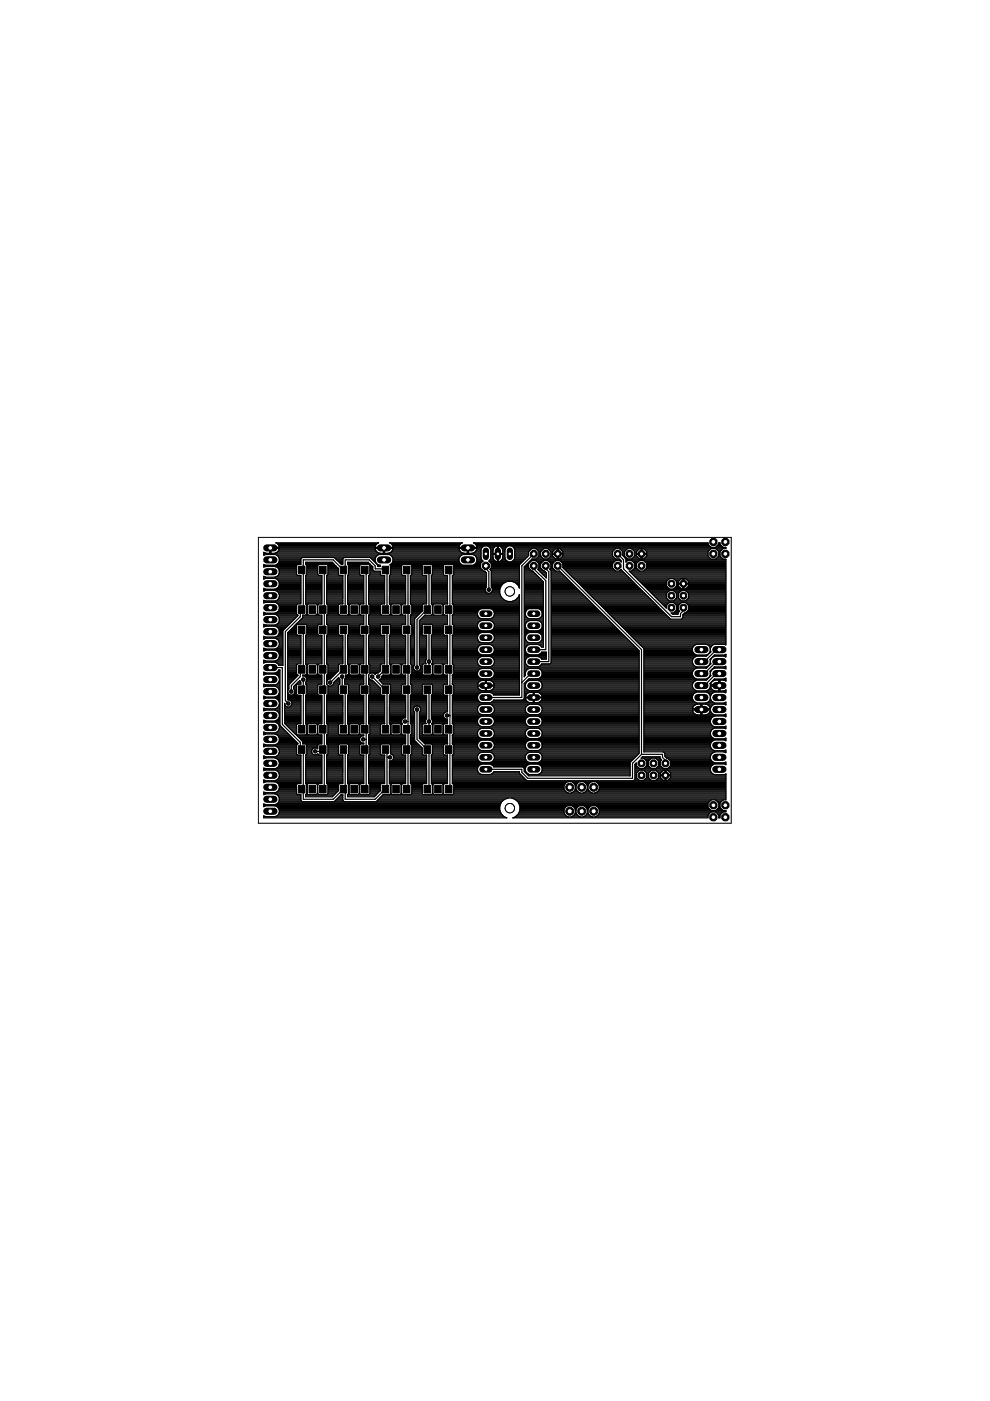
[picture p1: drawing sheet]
<svg xmlns="http://www.w3.org/2000/svg" width="210mm" height="297mm" viewBox="0 0 210 297" stroke-linecap="round" stroke-linejoin="round" font-family="sans-serif">
<g fill="#000" stroke="#000" stroke-width=".21">
<path d="M63.3 132.7h1.4v1.6h-1.4zM63.3 128.4h1.4v1.6h-1.4zM63.3 120h1.4v1.6h-1.4zM65.5 128.4h1.4v1.6h-1.4zM67.8 132.7h1.4v1.6h-1.4zM67.8 120h1.4v1.6h-1.4zM67.8 128.4h1.4v1.6h-1.4zM72.1 132.7h1.4v1.6h-1.4zM72.1 128.4h1.4v1.6h-1.4zM72.1 120h1.4v1.6h-1.4zM74.4 128.4h1.4v1.6h-1.4zM76.6 132.7h1.4v1.6h-1.4z"/>
<path d="M76.6 120h1.4v1.6h-1.4zM76.6 128.4h1.4v1.6h-1.4zM81 132.7h1.4v1.6h-1.4zM81 128.4h1.4v1.6h-1.4zM81 120h1.4v1.6h-1.4zM83.3 128.4h1.4v1.6h-1.4zM85.5 132.7h1.4v1.6h-1.4zM85.5 120h1.4v1.6h-1.4zM85.5 128.4h1.4v1.6h-1.4zM89.9 132.7h1.4v1.6h-1.4zM89.9 128.4h1.4v1.6h-1.4zM89.9 120h1.4v1.6h-1.4z"/>
<path d="M92.2 128.4h1.4v1.6h-1.4zM94.4 132.7h1.4v1.6h-1.4zM94.4 120h1.4v1.6h-1.4zM94.4 128.4h1.4v1.6h-1.4zM63.3 158.1h1.4v1.6h-1.4zM63.3 153.8h1.4v1.6h-1.4zM63.3 145.4h1.4v1.6h-1.4zM63.3 141.1h1.4v1.6h-1.4zM65.5 153.8h1.4v1.6h-1.4zM65.5 141.1h1.4v1.6h-1.4zM67.8 158.1h1.4v1.6h-1.4zM67.8 145.4h1.4v1.6h-1.4z"/>
<path d="M67.8 153.8h1.4v1.6h-1.4zM67.8 141.1h1.4v1.6h-1.4zM72.1 158.1h1.4v1.6h-1.4zM72.1 153.8h1.4v1.6h-1.4zM72.1 145.4h1.4v1.6h-1.4zM72.1 141.1h1.4v1.6h-1.4zM74.4 153.8h1.4v1.6h-1.4zM74.4 141.1h1.4v1.6h-1.4zM76.6 158.1h1.4v1.6h-1.4zM76.6 145.4h1.4v1.6h-1.4zM76.6 153.8h1.4v1.6h-1.4zM76.6 141.1h1.4v1.6h-1.4z"/>
<path d="M81 158.1h1.4v1.6h-1.4zM81 153.8h1.4v1.6h-1.4zM81 145.4h1.4v1.6h-1.4zM81 141.1h1.4v1.6h-1.4zM83.3 153.8h1.4v1.6h-1.4zM83.3 141.1h1.4v1.6h-1.4zM85.5 158.1h1.4v1.6h-1.4zM85.5 145.4h1.4v1.6h-1.4zM85.5 153.8h1.4v1.6h-1.4zM85.5 141.1h1.4v1.6h-1.4zM89.9 153.8h1.4v1.6h-1.4zM89.9 145.4h1.4v1.6h-1.4z"/>
<path d="M89.9 141.1h1.4v1.6h-1.4zM89.9 158.1h1.4v1.6h-1.4zM92.2 153.8h1.4v1.6h-1.4zM92.2 141.1h1.4v1.6h-1.4zM94.4 145.4h1.4v1.6h-1.4zM94.4 153.8h1.4v1.6h-1.4zM94.4 141.1h1.4v1.6h-1.4zM94.4 158.1h1.4v1.6h-1.4zM63.3 166.5h1.4v1.6h-1.4zM65.5 166.5h1.4v1.6h-1.4zM67.8 166.5h1.4v1.6h-1.4zM72.1 166.5h1.4v1.6h-1.4z"/>
<path d="M74.4 166.5h1.4v1.6h-1.4zM76.6 166.5h1.4v1.6h-1.4zM81 166.5h1.4v1.6h-1.4zM83.3 166.5h1.4v1.6h-1.4zM85.5 166.5h1.4v1.6h-1.4zM89.9 166.5h1.4v1.6h-1.4zM92.2 166.5h1.4v1.6h-1.4zM94.4 166.5h1.4v1.6h-1.4z"/>
<circle cx="113.2" cy="120" r=".78"/>
</g>
<g fill="none" stroke="#000" stroke-width=".25">
<path d="M55.9 119.7v.5l.4-.1h2l.8 .5M55.9 119.9h7M55.9 119.7h.1M55.9 117.7h.1M55.9 117.5h46.1M55.9 117.2h.3M57.2 116.4h.2M57.2 117.2h.2M57.2 117h.2M57.2 116.8h.2M57.2 116.6h.2M57.4 116.1h23.9"/>
<path d="M58.4 117.2h21.9M58.6 117.7h21.5M58.7 119.7h4.4M58.8 115.2h21.2M58.8 117h21.1M58.9 117.9h20.9M58.9 119.5h4.9M59 115.5h20.8M59 116.8h20.7M59.1 118.1h20.6M59.1 119.2h4.7M59.1 115.7h20.5"/>
<path d="M59.1 116.6l.1-.3h-2v1h-.7l-.6-.2v.6l.4-.1h2a1.17 1.17 0 0 1 .9 1.1 1.17 1.17 0 0 1-.9 1.1h-2l-.4-.1M59.1 116.6v.2M59.1 116.6h20.5M59.2 119h4.6M59.2 118.3h4.7M59.2 116.4h20.3M59.2 115.9h20.4M59.2 118.6h4.6M59.2 118.8h4.6M62.9 119.9v1.9l.2 .2h.7v6.1h-.7l-.2 .2v1.9l.3 .3-3.2 3.2v7.3h-.9l-.4-.4-.4-.2h-2l-.4 .2M62.9 119.9l.2-.2h.7v-1.2l.3-.3h6.8l1.4 1.5h.4v-1.2l.3-.3h5.5l1.6 1.6v.3h.5v-.2M64.8 119.5h5.9"/>
<path d="M64.8 119.7h2.8M65 119.9l-.2-.2v-.5h5.6l1.4 1.3v1.3l.2 .2h.7v6.1h-.7l-.2 .2v1.9l.2 .2h1.7l.2-.2v-1.9l-.2-.2v-6.1M65 119.9v1.9l-.2 .2M65 119.9h2.4M67.4 119.9v1.9l.2 .2h.6v6.1h-.6l-.2 .2v1.9l.2 .2h.6v2l-5.4-.1M67.4 119.9l.2-.2h1.7l.2 .2M69.3 119.7h1.6M69.5 119.9v1.9l-.2 .2v6.1l.2 .2v1.9l-.2 .2v2l7.8-.1v-1.9h-.6l-.2-.2v-1.9l.2-.2h.6v-6.1h-.6l-.2-.2v-1.9M69.5 119.9h1.6M71 118.3h1.8M71.2 118.6h1.5M71.5 118.8h1.2"/>
<path d="M71.7 119h1M71.9 119.2h.8M72.1 119.5h.6M73.7 119.7v-.5h4.4l.9 1v.6M73.7 119.7l.2 .2M73.7 119.7h2.8M73.7 119.5h4.6M73.9 119.9v1.9l-.2 .2M73.9 119.9h2.4M76.3 119.9l.2-.2h1.7l.2 .2M78.2 119.7h.3M78.4 119.9v1.9l-.3 .2v6.1l.3 .2v1.9l-.3 .2v2l7.9-.1v-1.9h-.6l-.2-.2v-1.9l.2-.2h.6v-6.1h-.6l-.2-.2v-1.9"/>
<path d="M78.4 119.9h.4M78.6 118.3h1M78.9 118.6h.6M79.1 118.8h.4M79.3 119h.3M79.5 119.2h.2M79.6 116.6l.3 .4a1.58 1.58 0 0 0 1.4 .3v-1.3h-1.8a1.07 1.07 0 0 1 .8-.9h-21.8a1.16 1.16 0 0 1 .7 .9h-1.8v1.3l1.1-.1 .6-.4M79.6 116.6l-.1-.3h3.8l-.1 .5M79.8 119.5h.1M80 119.7h.1M80.1 119.9h.5M80.6 119.9l.1-.1a1.15 1.15 0 0 1-1.2-1 1.15 1.15 0 0 1 1-1.2h1.9a1.15 1.15 0 0 1 .9 1 1.15 1.15 0 0 1-.6 1.1l.1 .2"/>
<path d="M81.3 116.4h.3M81.3 117.2h.3M81.3 117h.3M81.3 116.8h.3M81.3 116.6h.3M81.6 116.1h17.5M82.6 117.2h15.5M82.7 117.7h15.2M82.8 119.9v1.9l-.2 .2M82.8 119.9h2.4M82.8 119.7h2.5M82.9 115.2h14.9"/>
<path d="M83 117h14.7M83 117.9h14.6M83.1 119.5h14.5M83.1 115.5h14.4M83.1 116.8h14.4M83.2 116.8l-.2 .2a1.6 1.6 0 0 1-1.4 .3v-1.3h1.7l-.2-.6-.5-.3h15.4a1.13 1.13 0 0 0-.7 .9h1.8v1.3l-1.1-.1-.5-.4M83.2 119.2h14.2M83.2 118.1h14.3M83.2 115.7h14.2M83.3 116.6h14.1M83.3 118.3h14M83.3 119h14"/>
<path d="M83.3 115.9h14M83.3 118.6h14M83.3 116.4h14M83.3 118.8h14M85.2 119.9l.2-.2h1.7l.2 .2M87.1 119.7h2.6M87.3 119.9v1.9l-.3 .2v6.1l.3 .2v1.9l-.3 .2v2l.9-.1M87.3 119.9h2.2M89.5 119.9v1.9l.2 .2h.7v6.1h-.7l-.2 .2v1.3l-1.6 1.6v9.8M89.5 119.9l.2-.2h1.8l.2 .2M91.5 119.7h2.7M91.7 119.9v1.9l-.2 .2v6.1l.2 .2v1.9l-.2 .2h-1.4l-1.2 1.2v9.4"/>
<path d="M91.7 119.9h2.3M94 119.9v1.9l.3 .2h.6v6.1h-.6l-.3 .2v1.9l.3 .2h.6v2l-6-.1M94 119.9l.3-.2h1.7l.2 .2M96 119.7h1.9M96.2 119.9v1.9l-.3 .2v6.1l.3 .2v1.9l-.3 .2v2l5.4-.1M96.2 119.9h5.7M97.4 116.6l-.1-.3h3.8l-.1 .3M97.4 116.6l.1 .2M97.5 118l.7-.4h2a1.17 1.17 0 0 1 .9 1.1 1.17 1.17 0 0 1-.9 1.1h-2a1.18 1.18 0 0 1-.7-1.8zM99.1 116.4h.2M99.1 117.2h.2M99.1 117h.2"/>
<path d="M99.1 116.8h.2M99.1 116.6h.2M99.3 116.1h2.9M100.3 117.2h1.7M100.5 117.7h1.5M100.6 119.7h1.3M100.6 115.2h49.5M100.7 117h1.3M100.8 117.9h1.2M100.8 119.5h1.1M100.9 115.5h49.3M100.9 116.8h1.1"/>
<path d="M100.9 116.8l-.5 .4-1.1 .1v-1.3h1.8a1.16 1.16 0 0 0-.7-.9h49.7v.3l.7 .6h.9l.7-.6v-.3h.3v.3l.6 .6h.6v.3h-.6l-.6 .6v1M101 118.1h1M101 119.2h1.1M101 115.7h49.4M101 116.6l-.1 .2M101 116.6h1M101.1 119h1.3M101.1 118.3h.9M101.1 116.4h1M101.1 115.9h1.3M101.1 118.6h1M101.1 118.8h1.2"/>
<path d="M102 116.6v1.7l.4 .7-.5 .5v.9l1.2 1M102 116.6a1.05 1.05 0 0 1 1-.9 1.05 1.05 0 0 1 1.1 .9M103 120v.6l.7 .6v3.8M103.6 115.9h1.4M103.7 119h1.4M103.8 118.8h1M103.8 116.1h.9M103.9 119.2h6.7M103.9 118.6h.7M104 116.4h.6M104 118.3h.5M104.1 116.6v1.7l-.5 .7 .6 .5"/>
<path d="M104.1 118.1h.4M104.1 117.9h.4M104.1 117.7h.4M104.1 117.5h1.4M104.1 117.2h.4M104.1 117h.4M104.1 116.8h.4M104.1 116.6h.4M104.1 119.5h6.3M104.2 119.5v.9l-.3 .3 .3 .3M104.2 119.9h5.9M104.2 119.7h6"/>
<path d="M104.5 118.2v-.7h2.1v.7M104.5 118.2l.3 .6 .7 .3M105.5 118.6h.1M105.5 116.4h.1M105.5 115.7a1.18 1.18 0 0 0-1 1.6h2.1v-.8a1 1 0 0 0-1-.8M105.5 115.7v3.4M105.5 115.7h.1M105.5 119.1h.1M105.5 119h.1M105.5 118.8h.1M105.5 118.3h.1M105.5 118.1h.1"/>
<path d="M105.5 117.9h.1M105.5 117.7h.1M105.5 117.2h.1M105.5 117h.1M105.5 116.8h.1M105.5 116.6h.1M105.5 116.1h.1M105.5 115.9h.1M105.6 115.7h.1M105.6 115.7v3.4M105.6 119.1h.1M105.6 117.5h1.5"/>
<path d="M106 119h1.6M106.2 115.9h1.3M106.3 118.8h1M106.4 116.1h.9M106.5 118.6h.7M106.5 116.4h.6M106.6 118.3h.5M106.6 116.6h.5M106.6 118.2l-.2 .6-.8 .3M106.6 118.1h.5M106.6 117.9h.5M106.6 117.7h.5"/>
<path d="M106.6 117.2h.5M106.6 117h.5M106.6 116.8h.5M107.1 116.6v1.7a1.06 1.06 0 0 0 1 .8 1.06 1.06 0 0 0 1-.8v-1.7M107.1 116.6a1.05 1.05 0 0 1 1-.9 1.05 1.05 0 0 1 1 .9M108.6 119h2.3M108.7 115.9h42M108.9 118.8h2.2M108.9 116.1h45M109 118.6h2.3M109.1 116.4h41.6M109.1 118.3h2.4"/>
<path d="M109.1 118.1h2.7M109.1 117.9h2.9M109.1 117.7h3M109.1 117.5h3M109.1 117.2h3M109.1 117h3M109.1 116.8h3.2M109.1 116.6h3.4M110.4 119.5l-.3 .3v4.9l-.2-.5-.6-.6-.8-.3M111.4 119.9h.7M111.6 119.7h.5M111.9 119.5h.2"/>
<path d="M112.1 119.2h.3M112.1 117v.8l-1.7 1.7M112.3 119h.3M112.5 118.8h19.1M112.7 116.3l-.6 .7M112.8 118.6h18.6M113.2 117.4l-2.6 2.6v27.9h-7.6M113.2 120v.6l2.5 2.5v14.6h-2.5M113.6 116.3l.7 .7M113.8 119h1.3M113.8 118.3h1.3M113.9 116.6h1.1"/>
<path d="M114 119.2h.9M114 118.1h.9M114.1 116.8h.7M114.2 119.5h.5M114.2 117.9h.5M114.3 117v.9l-.7 .6h-.8l-1.7 1.7v23.3l.3-.3v-.2M114.3 119.9h.3M114.3 119.7h.3M114.3 117.7h.3M114.3 117.5h.3M114.3 117.2h.3M114.3 117h.3"/>
<path d="M114.6 117v.9l.7 .6h.9l.6-.6M115.3 116.3l-.7 .7M115.7 120v.6l.7 .6v19.1h-3.2M116.2 116.3l.6 .7M116.3 119h1.4M116.3 118.3h1.3M116.4 116.6h1.2M116.5 119.2h.9M116.6 118.1h.8M116.6 116.8h.7M116.8 119.5h.4M116.8 117.9h.4"/>
<path d="M116.8 117v.9M116.8 119.9h.4M116.8 119.7h.4M116.8 117.7h.4M116.8 117.5h1.4M116.8 117.2h.4M116.8 117h.4M117.2 117v.3h2.1v-.3M117.8 116.3l-.6 .7M118.2 116.3v2.2h-.4l-.6-.6v-.4h2.1v.4M118.2 118.3h.2M118.2 118.1h.2"/>
<path d="M118.2 117.9h.2M118.2 117.7h.2M118.2 117.2h.2M118.2 117h.2M118.2 116.8h.2M118.2 116.6h.2M118.3 120l17.7 17.7v22.2M118.4 116.3v2.2h.3l.6-.6M118.4 117.5h11.5M118.7 116.3l.6 .7M118.9 119h11.4M118.9 118.3h11.4"/>
<path d="M118.9 116.6h11.4M119.1 119.2h11M119.1 118.1h11M119.2 116.8h10.8M119.3 119.5h10.6M119.3 117.9h10.6M119.3 119.9h10.6M119.3 119.7h10.6M119.3 117.7h10.6M119.3 117.2h10.6M119.3 117h10.6M129.9 117.9l.6 .6h.8l.4 .4v.3l-.3-.3h-.9l-.6 .6v.9l.6 .7h.9l.3-.3"/>
<path d="M129.9 117v.9M130.5 116.3l-.6 .7M131 117.4l1.2 1.3v1.9l10.2 10.1h1.9v-.6l.6-.6v-.7M131.4 116.3l.6 .7M131.6 119h.1M131.6 116.6h1.2M131.9 116.8h.7M132 117v.8l.7 .7v.7l.3-.3h.9l.7 .6v.9l-.7 .7h-.5l7.9 7.8v-.5l.6-.6h.9l.7 .6v.9l-.7 .6M132 117.7h.4M132 117.5h.4M132 117.2h.4M132 117h.4"/>
<path d="M132.1 117.9h.3M132.4 118.1h.3M132.4 117.9l.6 .6h.9l.7-.6M132.4 117v.9M132.6 118.3h.3M132.7 118.6h21.2v18.2l-.4-.2h-2l-.4 .2M132.7 119h.2M132.7 118.8h21.2M133 116.3l-.6 .7M133.9 116.3l.7 .7M134.1 119h1.3M134.1 118.3h1.3"/>
<path d="M134.2 116.6h1.1M134.3 119.2h.9M134.3 118.1h.9M134.4 116.8h.7M134.5 119.5h.5M134.6 117.9h.4M134.6 117v.9M134.6 119.9h.3M134.6 119.7h.3M134.6 117.7h.3M134.6 117.5h1.3M134.6 117.2h.3"/>
<path d="M134.6 117h.3M134.9 117v.3h2.2v-.3M135.6 116.3l-.7 .7M135.9 116.3v2.2h-.3l-.7-.6M135.9 118.3h.2M135.9 118.1h.2M135.9 117.9h.2M135.9 117.7h.2M135.9 117.2h.2M135.9 117h.2M135.9 116.8h.2M135.9 116.6h.2"/>
<path d="M136.1 116.3v2.2h.4l.6-.6v-.4h-2.2v.4M136.1 117.5h14M136.5 116.3l.6 .7M136.6 119h17.3M136.7 118.3h13.9M136.7 116.6h13.8M136.8 119.2h17.1M136.9 118.1h13.4M136.9 116.8h13.4M137.1 119.5h16.8M137.1 117.9h13M137.1 119.9h16.8"/>
<path d="M137.1 119.7h16.8M137.1 117.7h13M137.1 117.2h13M137.1 117h13M150.1 117.9v-1l.7-.6h.9l.7 .6v1M150.1 117.9l.7 .7M151.8 116.4h1.5M151.8 115.9h1.4M152 118.3h1.1M152 116.6h1M152.1 115.7h.9M152.2 118.1h.7"/>
<path d="M152.3 116.8h.5M152.3 115.5h.5M152.4 117.9l-.7 .7M152.4 117.9h.3M152.4 117.7h.3M152.4 117.5h.3M152.4 117.2h.3M152.4 117h.3M152.4 115.2h.3M152.7 117.9l.6 .7M55.9 120.1h.3M55.9 137.4v.6l.4-.1h2l.8 .4"/>
<path d="M55.9 132.8h5M55.9 127.7h7.9M55.9 127.4h7.9M55.9 122.6h7.9M55.9 129.9h.2M55.9 137.9h.3M55.9 137.7h4.1M55.9 137.5h.1M55.9 135.4h.1M55.9 135.2h4.1M55.9 135h.3M55.9 132.6h5.2"/>
<path d="M55.9 130.3h.2M55.9 130.1h7M55.9 125.2h.3M55.9 125h7.9M55.9 124.8h.1M55.9 122.8h.1M55.9 122.3h.4M56.3 127.4l-.4-.1v.6l.4-.2M56.3 122.6l-.4 .2M58.3 122.6a1.17 1.17 0 0 1 .9 1.2 1.17 1.17 0 0 1-.9 1.1h-2l-.4-.2v.6l.4-.1h2l.8 .5M58.3 132.8l.4 .1 .5 .8M58.3 127.7l.4 .2"/>
<path d="M58.4 122.3h5.4M58.4 120.1h4.5M58.4 137.9h1.6M58.5 135h1.5M58.5 125.2h5.3M58.5 129.9h4.4M58.5 130.3h4.5M58.6 135.4h1.4M58.6 124.8h5.2M58.7 137.5h1.3M58.7 122.8h5.1M58.7 127.9a1.16 1.16 0 0 1 .5 1.2 1.16 1.16 0 0 1-.9 .9h-2l-.4-.2v.6l.4-.2h2a1.17 1.17 0 0 1 .9 1 1.17 1.17 0 0 1-.5 1.2"/>
<path d="M58.7 132.4l-.4 .1h-2l-.4-.1v.5l.4-.1M58.7 132.3h2.7M58.7 127.9h5.1M58.8 133h1.9M58.8 127.2h5M58.8 139.9h1.2M58.8 138.1h1.2M58.8 122.1h5M58.8 120.4h4.1M58.8 134.8h1.2M58.8 125.5h5M58.9 130.6h4.2"/>
<path d="M58.9 129.7h4M58.9 135.7h1.1M58.9 124.6h4.9M58.9 137.2h1.1M58.9 123h4.9M59 132.1h2.6M59 128.1h4M59 133.2h1.5M59 127h4.8M59 139.7h1M59 138.3h1M59 121.9h4"/>
<path d="M59 120.6h3.9M59.1 134.6l-.8 .5h-2l-.4-.2v.6l.4-.2h2a1.17 1.17 0 0 1 .9 1.2 1.17 1.17 0 0 1-.9 1.1h-2l-.4-.2M59.1 139.7l-.8 .4h-2l-.4-.1v.6M59.1 138.3l.1 .5M59.1 125.7l.1 .4M59.1 120.6l.1 .4M59.1 134.6h.9M59.1 125.7h4.7M59.1 135.9h.9M59.1 130.8h3.8M59.1 129.5h3.8M59.1 124.4h4.7"/>
<path d="M59.1 123.2h4.7M59.1 137h.9M59.1 131.9h2.7M59.1 128.3h3.8M59.1 133.5h1.1M59.1 126.8h4.7M59.1 139.4h.9M59.1 138.6h.9M59.1 134.3h.9M59.1 125.9h4.7M59.1 121.7h3.8M59.1 120.8h3.8"/>
<path d="M59.2 131h3.5M59.2 129.2h3.7M59.2 124.1h4.6M59.2 136.8h.8M59.2 136.1h.8M59.2 123.5h4.6M59.2 133.7h.8M59.2 131.7h2.8M59.2 128.6h3.7M59.2 126.6h4.6M59.2 121.5l-.5 .7-.4 .2h-2l-.4-.2v.6M59.2 139.2l-.1 .5"/>
<path d="M59.2 121v.5M59.2 126.1a1.14 1.14 0 0 1-.9 1.3M59.2 133.7l-.1 .9M59.2 138.8v.4M59.2 134.1h.8M59.2 129h3.7M59.2 123.7h4.6M59.2 131.2h3.3M59.2 139.2h.8M59.2 139h.8M59.2 138.8h.8M59.2 136.6h.8"/>
<path d="M59.2 136.3h.8M59.2 133.9h.8M59.2 131.4h3.1M59.2 128.8h3.7M59.2 126.3h4.6M59.2 126.1h4.6M59.2 123.9h4.6M59.2 121.5h3.7M59.2 121.2h3.7M59.2 121h3.7M61 137.2h2.8M61 139.9h2.8"/>
<path d="M61 139.7h2.8M61 139.4h2.8M61 139.2h2.8M61 139h2.8M61 138.8h2.8M61 138.6h2.8M61 138.3h2.8M61 138.1h2.8M61 137.9h2.8M61 137.7h2.8M61 137.5h2.8M61 137h2.8"/>
<path d="M61 136.8h2.8M61 136.6h2.8M61 136.3h2.8M61 136.1h2.8M61 135.9h2.8M61 135.7h2.8M61 135.4h2.8M61 135.2h2.8M61 135h2.8M61 134.8h2.8M61 134.6h1.9M61 134.3h1.9"/>
<path d="M61 134.1h1.9M61.2 133.9h1.7M61.5 133.7h1.4M61.7 133.5h1.2M61.9 133.2h1M62.1 133h.8M62.4 132.8h.5M62.6 132.6h.3M62.9 132.6v1.9l.2 .2h.7v6.1h-2.8M63 132.1h5.2M63.1 132.4l-.2 .2M63.2 131.9h5"/>
<path d="M63.5 131.7h4.7M63.7 131.4h4.5M63.9 131.2h4.3M64 133.5l.3 .4v7.6l-.6 .7v1.2l-1.9 2v1.2M64.1 131h4.1M64.2 130.8h4M64.2 130.6h4M64.8 128.1l.2 .2v1.9l-.2 .2h-.6v.6l-3.2 3.1v14.2M64.8 127.7h3.4M64.8 127.4h3.4M64.8 122.6h3.4M64.8 122v6.1"/>
<path d="M64.8 134.7v6.1M64.8 128.1h.1M64.8 122h.1M64.8 123.7h3.4M64.8 137.2h3.4M64.8 123.2h3.4M64.8 134.7h.1M64.8 132.4l.2 .2M64.8 139.9h3.4M64.8 139.7h3.4M64.8 139.4h3.4M64.8 139.2h3.4"/>
<path d="M64.8 139h3.4M64.8 138.8h3.4M64.8 138.6h3.4M64.8 138.3h3.4M64.8 138.1h3.4M64.8 137.9h3.4M64.8 137.7h3.4M64.8 137.5h3.4M64.8 137h3.4M64.8 136.8h3.4M64.8 136.6h3.4M64.8 136.3h3.4"/>
<path d="M64.8 136.1h3.4M64.8 135.9h3.4M64.8 135.7h3.4M64.8 135.4h3.4M64.8 135.2h3.4M64.8 135h3.4M64.8 134.8h3.4M64.8 127.9h3.4M64.8 127.2h3.4M64.8 127h3.4M64.8 126.8h3.4M64.8 126.6h3.4"/>
<path d="M64.8 126.3h3.4M64.8 126.1h3.4M64.8 125.9h3.4M64.8 125.7h3.4M64.8 125.5h3.4M64.8 125.2h3.4M64.8 125h3.4M64.8 124.8h3.4M64.8 124.6h3.4M64.8 124.4h3.4M64.8 124.1h3.4M64.8 123.9h3.4"/>
<path d="M64.8 123.5h3.4M64.8 123h3.4M64.8 122.8h3.4M64.8 122.3h3.4M64.8 122.1h3.4M64.9 128.1h.4M64.9 130.3h.4M64.9 121.9h2.6M65 134.6h2.4M65 132.6h2.4M65 120.1h2.4M65 132.8h2.4"/>
<path d="M65 132.6v1.9l-.2 .2M65 134.1h2.4M65 129h.1M65 129.9h.1M65 134.3h2.4M65 133.9h2.4M65 133.7h2.4M65 133.5h2.4M65 133.2h2.4M65 133h2.4M65 130.1h.1M65 129.7h.1"/>
<path d="M65 129.5h.1M65 129.2h.1M65 128.8h.1M65 128.6h.1M65 128.3h.1M65 121.7h2.4M65 121.5h2.4M65 121.2h2.4M65 121h2.4M65 120.8h2.4M65 120.6h2.4M65 120.4h2.4"/>
<path d="M65.1 128.3l.2-.2h1.8l.2 .2v1.9l-.2 .2h-1.8l-.2-.2zM67.1 128.1h.4M67.1 130.3h.4M67.3 129h.1M67.3 129.9h.1M67.3 130.1h.1M67.3 129.7h.1M67.3 129.5h.1M67.3 129.2h.1M67.3 128.8h.1M67.3 128.6h.1M67.3 128.3h.1"/>
<path d="M67.4 132.6v1.9l.2 .2h.6v6.1h-3.4M67.6 132.4l-.2 .2M68.5 120.8l.2 .4v7.6l-.2 .4 .2 .3v3.8l-.2 .2 .2 .4v7.6l-.2 .4 .2 .3v3.8l-.2 .2 .2 .4v7.6l-.2 .4 .2 .3v3.8l-.2 .2M69.3 127.7h3.4M69.3 127.4h3.4M69.3 122.6h3.4M69.3 123.7h3.4M69.3 131.2h7.8M69.3 137.2h3.4M69.3 123.2h3.4M69.3 139.9h3.4M69.3 139.7h3.4"/>
<path d="M69.3 139.4h3.4M69.3 139.2h3.4M69.3 139h3.4M69.3 138.8h3.4M69.3 138.6h3.4M69.3 138.3h3.4M69.3 138.1h3.4M69.3 137.9h3.4M69.3 137.7h3.4M69.3 137.5h3.4M69.3 137h3.4M69.3 136.8h3.4"/>
<path d="M69.3 136.6h3.4M69.3 136.3h3.4M69.3 136.1h3.4M69.3 135.9h3.4M69.3 135.7h3.4M69.3 135.4h3.4M69.3 135.2h3.4M69.3 135h3.4M69.3 134.8h3.4M69.3 132.1h7.8M69.3 131.9h7.8M69.3 131.7h7.8"/>
<path d="M69.3 131.4h7.8M69.3 131h7.8M69.3 130.8h7.8M69.3 130.6h7.8M69.3 127.9h3.4M69.3 127.2h3.4M69.3 127h3.4M69.3 126.8h3.4M69.3 126.6h3.4M69.3 126.3h3.4M69.3 126.1h3.4M69.3 125.9h3.4"/>
<path d="M69.3 125.7h3.4M69.3 125.5h3.4M69.3 125.2h3.4M69.3 125h3.4M69.3 124.8h3.4M69.3 124.6h3.4M69.3 124.4h3.4M69.3 124.1h3.4M69.3 123.9h3.4M69.3 123.5h3.4M69.3 123h3.4M69.3 122.8h3.4"/>
<path d="M69.3 122.3h3.4M69.3 122.1h3.4M69.3 132.4l.2 .2v1.9l-.2 .2v6.1h3.4v-6.1h-.7l-.2-.2v-1.9M69.4 130.3h2.5M69.4 128.1h2.5M69.4 121.9h2.5M69.5 134.6h2.3M69.5 132.6h2.3M69.5 120.1h1.9M69.5 132.8h2.3M69.5 134.1h2.3M69.5 129h2.3"/>
<path d="M69.5 129.9h2.3M69.5 134.3h2.3M69.5 133.9h2.3M69.5 133.7h2.3M69.5 133.5h2.3M69.5 133.2h2.3M69.5 133h2.3M69.5 130.1h2.3M69.5 129.7h2.3M69.5 129.5h2.3M69.5 129.2h2.3M69.5 128.8h2.3"/>
<path d="M69.5 128.6h2.3M69.5 128.3h2.3M69.5 121.7h2.3M69.5 121.5h2.3M69.5 121.2h2.3M69.5 121h2.3M69.5 120.8h2.3M69.5 120.6h2.3M69.5 120.4h2.1M72 132.4l-.2 .2M72.8 120.8l.4-.2v-1.9h5.1l1.2 1.3v.6h1.9l.3 .2 .4 .4v7.6l-.4 .4M72.8 120.8l.4 .4v7.6l-.4 .4"/>
<path d="M72.8 133.5l.4 .4v7.6l-3.2 3.2M72.8 120.8l-2.1-2.1h-6.4v1.9l-.3 .2 .3 .4v7.6l-.6 .7v1.2l-3.2 3.2v14.6l.6 .7M73.7 127.7h3.4M73.7 127.4h3.4M73.7 122.6h3.4M73.7 134.7v6.1l.2 .2M73.7 122h.1M73.7 123.7h3.4M73.7 137.2h3.4M73.7 134.7h.1M73.7 132.4l.2 .2M73.7 123.2h3.4"/>
<path d="M73.7 139.9h3.4M73.7 139.7h3.4M73.7 139.4h3.4M73.7 139.2h3.4M73.7 139h3.4M73.7 138.8h3.4M73.7 138.6h3.4M73.7 138.3h3.4M73.7 138.1h3.4M73.7 137.9h3.4M73.7 137.7h3.4M73.7 137.5h3.4"/>
<path d="M73.7 137h3.4M73.7 136.8h3.4M73.7 136.6h3.4M73.7 136.3h3.4M73.7 136.1h3.4M73.7 135.9h3.4M73.7 135.7h3.4M73.7 135.4h3.4M73.7 135.2h3.4M73.7 135h3.4M73.7 134.8h3.4M73.7 127.9h3.4"/>
<path d="M73.7 127.2h3.4M73.7 127h3.4M73.7 126.8h3.4M73.7 126.6h3.4M73.7 126.3h3.4M73.7 126.1h3.4M73.7 125.9h3.4M73.7 125.7h3.4M73.7 125.5h3.4M73.7 125.2h3.4M73.7 125h3.4M73.7 124.8h3.4"/>
<path d="M73.7 124.6h3.4M73.7 124.4h3.4M73.7 124.1h3.4M73.7 123.9h3.4M73.7 123.5h3.4M73.7 123h3.4M73.7 122.8h3.4M73.7 122.3h3.4M73.7 122.1h3.4M73.8 130.3h.3M73.8 128.1h.4M73.8 121.9h2.6"/>
<path d="M73.9 134.6h2.4M73.9 120.1h2.4M73.9 132.8h2.4M73.9 132.6v1.9l-.2 .2M73.9 134.1h2.4M73.9 129h.1M73.9 129.9h.1M73.9 134.3h2.4M73.9 133.9h2.4M73.9 133.7h2.4M73.9 133.5h2.4M73.9 133.2h2.4"/>
<path d="M73.9 133h2.4M73.9 132.6h2.4M73.9 130.1h.1M73.9 129.7h.1M73.9 129.5h.1M73.9 129.2h.1M73.9 128.8h.1M73.9 128.6h.1M73.9 128.3h.1M73.9 121.7h2.4M73.9 121.5h2.4M73.9 121.2h2.4"/>
<path d="M73.9 121h2.4M73.9 120.8h2.4M73.9 120.6h2.4M73.9 120.4h2.4M74 128.3l.2-.2h1.7l.3 .2v1.9l-.3 .2h-1.7l-.2-.2zM76 128.1h.4M76 130.3h.4M76.2 129h.1M76.2 129.9h.1M76.2 130.1h.1M76.2 129.7h.1M76.2 129.5h.1"/>
<path d="M76.2 129.2h.1M76.2 128.8h.1M76.2 128.6h.1M76.2 128.3h.1M76.3 132.6v1.9l.2 .2h.6v6.1h-3.4M76.5 132.4l-.2 .2M77.3 120.8l.3 .4v7.6l-.3 .4 .3 .3v3.8l-.3 .2 .3 .4v7.6l-.3 .4 .3 .3v3.8l-.3 .2 .3 .4v7.6l-.3 .4 .3 .3v3.8l-.3 .2 .3 .4v7.6l-.3 .4M78.1 127.7h3.5M78.1 127.4h3.5M78.1 122.6h3.5M78.1 123.7h3.5M78.1 131.2h7.9"/>
<path d="M78.1 137.2h3.5M78.1 123.2h3.5M78.1 139.9h3.5M78.1 139.7h3.5M78.1 139.4h3.5M78.1 139.2h3.5M78.1 139h3.5M78.1 138.8h3.5M78.1 138.6h3.5M78.1 138.3h3.5M78.1 138.1h3.5M78.1 137.9h3.5"/>
<path d="M78.1 137.7h3.5M78.1 137.5h3.5M78.1 137h3.5M78.1 136.8h3.5M78.1 136.6h3.5M78.1 136.3h3.5M78.1 136.1h3.5M78.1 135.9h3.5M78.1 135.7h3.5M78.1 135.4h3.5M78.1 135.2h3.5M78.1 135h3.5"/>
<path d="M78.1 134.8h3.5M78.1 132.1h7.9M78.1 131.9h7.9M78.1 131.7h7.9M78.1 131.4h7.9M78.1 131h7.9M78.1 130.8h7.9M78.1 130.6h7.9M78.1 127.9h3.5M78.1 127.2h3.5M78.1 127h3.5M78.1 126.8h3.5"/>
<path d="M78.1 126.6h3.5M78.1 126.3h3.5M78.1 126.1h3.5M78.1 125.9h3.5M78.1 125.7h3.5M78.1 125.5h3.5M78.1 125.2h3.5M78.1 125h3.5M78.1 124.8h3.5M78.1 124.6h3.5M78.1 124.4h3.5M78.1 124.1h3.5"/>
<path d="M78.1 123.9h3.5M78.1 123.5h3.5M78.1 123h3.5M78.1 122.8h3.5M78.1 122.3h3.5M78.1 122.1h3.5M78.2 132.4l.2 .2v1.9l-.3 .2v6.1h3.5v-6.1h-.7l-.3-.2v-1.9l.3-.2M78.3 128.1h2.5M78.3 130.3h2.5M78.3 121.9h2.5M78.4 134.6h2.3M78.4 132.6h2.3"/>
<path d="M78.4 120.1h.6M78.4 132.8h2.2M78.4 134.1h2.2M78.4 129h2.2M78.4 129.9h2.2M78.4 134.3h2.2M78.4 133.9h2.2M78.4 133.7h2.2M78.4 133.5h2.2M78.4 133.2h2.2M78.4 133h2.2M78.4 130.1h2.2"/>
<path d="M78.4 129.7h2.2M78.4 129.5h2.2M78.4 129.2h2.2M78.4 128.8h2.2M78.4 128.6h2.2M78.4 128.3h2.2M78.4 121.7h2.2M78.4 121.5h2.2M78.4 121.2h2.2M78.4 121h.8M78.4 120.8h.6M78.4 120.6h.6"/>
<path d="M78.4 120.4h.6M79 120.8l.3 .3h1.3v.7l.3 .2h.7v6.1h-.7l-.3 .2v1.9l.3 .2h1.7l.2-.2v-1.9l-.2-.2M81.7 133.5l.4 .4v7.6l-1.9 1.9M82.6 128.1h.1M82.6 122v6.1M82.6 134.7v6.1M82.6 122h.1M82.6 127.7h3.4M82.6 127.4h3.4M82.6 122.6h3.4M82.6 123.7h3.4M82.6 134.7h.1"/>
<path d="M82.6 137.2h3.4M82.6 123.2h3.4M82.6 139.9h3.4M82.6 139.7h3.4M82.6 139.4h3.4M82.6 139.2h3.4M82.6 139h3.4M82.6 138.8h3.4M82.6 138.6h3.4M82.6 138.3h3.4M82.6 138.1h3.4M82.6 137.9h3.4"/>
<path d="M82.6 137.7h3.4M82.6 137.5h3.4M82.6 137h3.4M82.6 136.8h3.4M82.6 136.6h3.4M82.6 136.3h3.4M82.6 136.1h3.4M82.6 135.9h3.4M82.6 135.7h3.4M82.6 135.4h3.4M82.6 135.2h3.4M82.6 135h3.4"/>
<path d="M82.6 134.8h3.4M82.6 127.9h3.4M82.6 127.2h3.4M82.6 127h3.4M82.6 126.8h3.4M82.6 126.6h3.4M82.6 126.3h3.4M82.6 126.1h3.4M82.6 125.9h3.4M82.6 125.7h3.4M82.6 125.5h3.4M82.6 125.2h3.4"/>
<path d="M82.6 125h3.4M82.6 124.8h3.4M82.6 124.6h3.4M82.6 124.4h3.4M82.6 124.1h3.4M82.6 123.9h3.4M82.6 123.5h3.4M82.6 123h3.4M82.6 122.8h3.4M82.6 122.3h3.4M82.6 122.1h3.4M82.6 132.4l.2 .2"/>
<path d="M82.7 130.3h.3M82.7 128.1h.4M82.7 121.9h2.5M82.7 134.6h2.5M82.8 132.6v1.9l-.2 .2M82.8 120.1h2.4M82.8 132.8h2.4M82.8 134.1h2.4M82.8 129h.1M82.8 129.9h.1M82.8 134.3h2.4M82.8 133.9h2.4"/>
<path d="M82.8 133.7h2.4M82.8 133.5h2.4M82.8 133.2h2.4M82.8 133h2.4M82.8 132.6h2.4M82.8 130.1h.1M82.8 129.7h.1M82.8 129.5h.1M82.8 129.2h.1M82.8 128.8h.1M82.8 128.6h.1M82.8 128.3h.1"/>
<path d="M82.8 121.7h2.4M82.8 121.5h2.4M82.8 121.2h2.4M82.8 121h2.4M82.8 120.8h2.4M82.8 120.6h2.4M82.8 120.4h2.4M82.9 128.3l.2-.2h1.7l.2 .2v1.9l-.2 .2h-1.7l-.2-.2zM84.9 128.1h.4M84.9 130.3h.4M85 129h.2M85 129.9h.2"/>
<path d="M85 130.1h.2M85 129.7h.2M85 129.5h.2M85 129.2h.2M85 128.8h.2M85 128.6h.2M85 128.3h.2M85.2 132.6v1.9l.2 .2h.6v6.1h-3.4M85.4 132.4l-.2 .2M86.2 120.8l.3 .4v7.6l-.3 .4 .3 .3v3.8l-.3 .2 .3 .4v7.6l-.3 .4 .3 .3v3.8l-.3 .2 .3 .4v7.6l-.3 .4 .3 .3v3.8l-.3 .2 .3 .4v7.6l-.3 .4M87 127.7h3.4M87 127.4h3.4"/>
<path d="M87 122.6h3.4M87 123.7h3.4M87 131.2h.9M87 137.2h.9M87 123.2h3.4M87 139.9h.9M87 139.7h.9M87 139.4h.9M87 139.2h.9M87 139h.9M87 138.8h.9M87 138.6h.9"/>
<path d="M87 138.3h.9M87 138.1h.9M87 137.9h.9M87 137.7h.9M87 137.5h.9M87 137h.9M87 136.8h.9M87 136.6h.9M87 136.3h.9M87 136.1h.9M87 135.9h.9M87 135.7h.9"/>
<path d="M87 135.4h.9M87 135.2h.9M87 135h.9M87 134.8h.9M87 132.1h.9M87 131.9h.9M87 131.7h.9M87 131.4h.9M87 131h1.1M87 130.8h1.3M87 130.6h1.5M87 127.9h3.4"/>
<path d="M87 127.2h3.4M87 127h3.4M87 126.8h3.4M87 126.6h3.4M87 126.3h3.4M87 126.1h3.4M87 125.9h3.4M87 125.7h3.4M87 125.5h3.4M87 125.2h3.4M87 125h3.4M87 124.8h3.4"/>
<path d="M87 124.6h3.4M87 124.4h3.4M87 124.1h3.4M87 123.9h3.4M87 123.5h3.4M87 123h3.4M87 122.8h3.4M87 122.3h3.4M87 122.1h3.4M87.1 132.4l.2 .2M87.1 128.1h2.6M87.2 130.3h1.6"/>
<path d="M87.2 121.9h2.4M87.2 134.6h.7M87.3 132.6h.6M87.3 120.1h2.2M87.3 132.8h.6M87.3 134.1h.6M87.3 129h2.2M87.3 129.9h1.9M87.3 132.6v1.9l-.3 .2v6.1h.9M87.3 134.3h.6M87.3 133.9h.6M87.3 133.7h.6"/>
<path d="M87.3 133.5h.6M87.3 133.2h.6M87.3 133h.6M87.3 130.1h1.7M87.3 129.7h2.1M87.3 129.5h2.2M87.3 129.2h2.2M87.3 128.8h2.2M87.3 128.6h2.2M87.3 128.3h2.2M87.3 121.7h2.2M87.3 121.5h2.2"/>
<path d="M87.3 121.2h2.2M87.3 121h2.2M87.3 120.8h2.2M87.3 120.6h2.2M87.3 120.4h2.2M88.9 132.8h.6M88.9 134.1h.6M88.9 137.2h1.5M88.9 139.9h1.4M88.9 139.7h1.5M88.9 139.4h1.5M88.9 139.2h1.5"/>
<path d="M88.9 139h1.5M88.9 138.8h1.5M88.9 138.6h1.5M88.9 138.3h1.5M88.9 138.1h1.5M88.9 137.9h1.5M88.9 137.7h1.5M88.9 137.5h1.5M88.9 137h1.5M88.9 136.8h1.5M88.9 136.6h1.5M88.9 136.3h1.5"/>
<path d="M88.9 136.1h1.5M88.9 135.9h1.5M88.9 135.7h1.5M88.9 135.4h1.5M88.9 135.2h1.5M88.9 135h1.5M88.9 134.8h1.5M88.9 134.6h.7M88.9 134.3h.6M88.9 133.9h.6M88.9 133.7h.6M88.9 133.5h.6"/>
<path d="M88.9 133.2h.6M88.9 133h.6M88.9 132.6h.7M88.9 132.1h6M88.9 131.9h6M88.9 131.7h6M89.1 131.4h5.8M89.3 131.2h5.6M89.5 131h5.4M89.7 132.4l-.2 .2v1.9l.2 .2h.7v5l-.2 .4M89.7 130.8h5.2M90 130.6h4.9"/>
<path d="M90.6 120.8l.4 .4v7.6l-2.6 2.6v10.1M90.6 133.5l.4 .4v7.6l-.4 .4M91.5 127.7h3.4M91.5 127.4h3.4M91.5 122.6h3.4M91.5 123.7h3.4M91.5 137.2h3.4M91.5 123.2h3.4M91.5 139.7h3.4M91.5 139.4h3.4M91.5 139.2h3.4M91.5 139h3.4"/>
<path d="M91.5 138.8h3.4M91.5 138.6h3.4M91.5 138.3h3.4M91.5 138.1h3.4M91.5 137.9h3.4M91.5 137.7h3.4M91.5 137.5h3.4M91.5 137h3.4M91.5 136.8h3.4M91.5 136.6h3.4M91.5 136.3h3.4M91.5 136.1h3.4"/>
<path d="M91.5 135.9h3.4M91.5 135.7h3.4M91.5 135.4h3.4M91.5 135.2h3.4M91.5 135h3.4M91.5 134.8h3.4M91.5 127.9h3.4M91.5 127.2h3.4M91.5 127h3.4M91.5 126.8h3.4M91.5 126.6h3.4M91.5 126.3h3.4"/>
<path d="M91.5 126.1h3.4M91.5 125.9h3.4M91.5 125.7h3.4M91.5 125.5h3.4M91.5 125.2h3.4M91.5 125h3.4M91.5 124.8h3.4M91.5 124.6h3.4M91.5 124.4h3.4M91.5 124.1h3.4M91.5 123.9h3.4M91.5 123.5h3.4"/>
<path d="M91.5 123h3.4M91.5 122.8h3.4M91.5 122.3h3.4M91.5 122.1h3.4M91.5 132.4l.2 .2v1.9l-.2 .2v5l.2 .4M91.5 130.3h.4M91.5 128.1h.4M91.6 121.9h2.5M91.6 139.9h3.3M91.6 134.6h2.5M91.7 132.6h2.3M91.7 120.1h2.3"/>
<path d="M91.7 132.8h2.3M91.7 134.1h2.3M91.7 129h.1M91.7 129.9h.1M91.7 134.3h2.3M91.7 133.9h2.3M91.7 133.7h2.3M91.7 133.5h2.3M91.7 133.2h2.3M91.7 133h2.3M91.7 130.1h.1M91.7 129.7h.1"/>
<path d="M91.7 129.5h.1M91.7 129.2h.1M91.7 128.8h.1M91.7 128.6h.1M91.7 128.3h.1M91.7 121.7h2.3M91.7 121.5h2.3M91.7 121.2h2.3M91.7 121h2.3M91.7 120.8h2.3M91.7 120.6h2.3M91.7 120.4h2.3"/>
<path d="M91.8 128.3l.2-.2h1.7l.2 .2v1.9l-.2 .2h-1.7l-.2-.2zM93.8 130.3h.4M93.8 128.1h.4M93.9 129h.1M93.9 129.9h.1M93.9 130.1h.1M93.9 129.7h.1M93.9 129.5h.1M93.9 129.2h.1M93.9 128.8h.1M93.9 128.6h.1M93.9 128.3h.1"/>
<path d="M94 132.6v1.9l.3 .2h.6v6.1h-3.4M94.3 132.4l-.3 .2M95.1 120.8l.3 .4v7.6l-.3 .4 .3 .3v3.8l-.3 .2 .3 .4v7.6l-.3 .4 .3 .3v3.8l-.3 .2 .3 .4v7.6l-.3 .4 .3 .3v3.8l-.3 .2 .3 .4v7.6l-.3 .4M95.9 127.7h14.2M95.9 127.4h11.6M95.9 122.6h7.2M95.9 123.7h7.2M95.9 131.2h14.2M95.9 137.2h5.4M95.9 123.2h7.2M95.9 139.9h5.4M95.9 139.7h5.5"/>
<path d="M95.9 139.4h5.7M95.9 139.2h6.1M95.9 139h14.2M95.9 138.8h6.1M95.9 138.6h5.7M95.9 138.3h5.5M95.9 138.1h5.4M95.9 137.9h5.3M95.9 137.7h5.3M95.9 137.5h5.4M95.9 137h5.6M95.9 136.8h5.9"/>
<path d="M95.9 136.6h14.2M95.9 136.3h14.2M95.9 136.1h5.8M95.9 135.9h5.6M95.9 135.7h5.4M95.9 135.4h5.3M95.9 135.2h5.3M95.9 135h5.3M95.9 134.8h5.4M95.9 132.1h5.5M95.9 131.9h5.6M95.9 131.7h6"/>
<path d="M95.9 131.4h14.2M95.9 131h5.8M95.9 130.8h5.6M95.9 130.6h5.4M95.9 127.9h14.2M95.9 127.2h11.1M95.9 127h10.8M95.9 126.8h10.6M95.9 126.6h10.4M95.9 126.3h10.3M95.9 126.1h10.2M95.9 125.9h10.1"/>
<path d="M95.9 125.7h7.3M95.9 125.5h7.1M95.9 125.2h7M95.9 125h7M95.9 124.8h7M95.9 124.6h7.2M95.9 124.4h7.2M95.9 124.1h7.2M95.9 123.9h7.2M95.9 123.5h7.2M95.9 123h7.2M95.9 122.8h7.2"/>
<path d="M95.9 122.3h7.2M95.9 122.1h7.2M96 132.4l.2 .2M96 128.1h14.1M96.1 130.3h5.1M96.1 121.9h7M96.1 134.6h5.3M96.2 132.6h5M96.2 120.1h5.7M96.2 132.8h5M96.2 134.1h13.9M96.2 129h13.9"/>
<path d="M96.2 129.9h5M96.2 132.6v1.9l-.3 .2v6.1h5.4M96.2 134.3h5.4M96.2 133.9h13.9M96.2 133.7h5.7M96.2 133.5h5.4M96.2 133.2h5.2M96.2 133h5.1M96.2 130.1h5M96.2 129.7h5.1M96.2 129.5h5.3M96.2 129.2h5.5"/>
<path d="M96.2 128.8h13.9M96.2 128.6h13.9M96.2 128.3h13.9M96.2 121.7h6.9M96.2 121.5h6.9M96.2 121.2h6.7M96.2 121h6.2M96.2 120.8h6M96.2 120.6h5.8M96.2 120.4h5.7M101.2 137.9a1.06 1.06 0 0 1 .9-1.2h1.8a1.1 1.1 0 0 1 .9 1.2M101.2 129.9v.4"/>
<path d="M101.2 135l.2 .8 .3 .3M101.2 137.9l.2 .4M101.2 130.3l.5 .7 .4 .2h1.8l.4-.2 .5-.7M101.4 132l.7-.4h1.8a1.1 1.1 0 0 1 .9 1.1 1.1 1.1 0 0 1-.9 1h-1.8a1.1 1.1 0 0 1-.7-1.7zM101.4 139.7a1.12 1.12 0 0 0 .7 1.7h1.8a1.1 1.1 0 0 0 .7-1.7M101.4 139.7l.7-.5h1.8l.7 .5M101.4 138.3l.7 .5h1.8l.7-.5M101.4 134.6l-.2 .4M101.7 136.1l.4 .2h1.8l.4-.2M102.1 134.1l-.7 .5M102.1 129l-.7 .5-.2 .4M103.9 134.1l.7 .5"/>
<path d="M103.9 129l.7 .5 .2 .4M103.9 120.8h6.2M104 139.2h6.1M104 138.8h6.1M104 120.6h6.1M104.1 133.7h6M104.1 125.7h1.9M104.2 120.1h5.9M104.2 122.6h5.9M104.2 121v3.5a.76 .76 0 0 1 0 1.1 .76 .76 0 0 1-1.1 0 .76 .76 0 0 1 0-1.1v-3.1M104.2 123.7h2.6M104.2 123.2h5.9"/>
<path d="M104.2 124.4h2M104.2 124.1h2.1M104.2 123.9h2.4M104.2 123.5h3M104.2 123h5.9M104.2 122.8h5.9M104.2 122.3h5.9M104.2 122.1h5.9M104.2 121.9h5.9M104.2 121.7h5.9M104.2 121.5h5.9M104.2 121.2h5.9"/>
<path d="M104.2 121h5.9M104.2 120.4h5.9M104.2 131.7h5.9M104.2 124.6h1.9M104.3 136.8h5.8M104.3 125.5h1.7M104.3 136.1h5.8M104.4 131h5.7M104.4 129.2h5.7M104.4 124.8h1.6M104.4 134.3h5.7M104.4 125.2h1.6"/>
<path d="M104.4 125h1.6M104.4 139.4h5.7M104.4 138.6h5.7M104.5 133.5h5.6M104.5 131.9h5.6M104.5 137h5.6M104.6 135.9h5.5M104.6 130.8h5.5M104.6 129.5h5.5M104.6 134.6h5.5M104.6 134.6l.2 .4M104.6 139.7h5.5"/>
<path d="M104.6 138.3h5.5M104.7 133.2h5.4M104.7 132.1h5.4M104.7 137.2h5.4M104.7 135.7h5.4M104.7 130.6h5.4M104.7 129.7h5.4M104.7 139.9h5.4M104.7 138.1h5.4M104.7 134.8h5.4M104.8 133h5.3M104.8 132.3h5.3"/>
<path d="M104.8 137.5h5.3M104.8 129.9h5.3M104.8 135.4h5.3M104.8 130.3h5.3M104.8 132.8h5.3M104.8 129.9v.4M104.8 135l-.2 .8-.3 .3M104.8 137.9l-.2 .4M104.8 137.9h5.3M104.8 137.7h5.3M104.8 135.2h5.3M104.8 135h5.3"/>
<path d="M104.8 132.6h5.3M104.8 130.1h5.3M106 125v.8l.3 .8M106.3 126.6a2.19 2.19 0 0 0 3.6 0M107.7 123.3l-.8 .3-.6 .6-.3 .8M108.7 127.4h1.4M109 123.5h1.1M109.2 127.2h.9M109.4 123.7h.7M109.5 127h.6M109.6 123.9h.5M109.7 126.8h.4"/>
<path d="M109.9 124.1h.2M109.9 126.6h.2M110 124.4h.1M110 126.3h.1M110.1 124.6h.1M110.1 126.1h.1M110.1 126.1v21.3h-5.4l-.4-.4-.4-.2h-1.8l-.4 .2-.5 .7M110.1 126.1l-.2 .5M111.1 132.8h.3M111.1 127.7h4.1M111.1 127.4h4.1M111.1 122.6h3.3"/>
<path d="M111.1 134.1h4.1M111.1 129h4.1M111.1 123.7h4.1M111.1 129.9h.3M111.1 131.2h4.1M111.1 132.3h.3M111.1 137.2h.4M111.1 123.2h4M111.1 139.9h.4M111.1 139.7h.4M111.1 139.4h.7M111.1 139.2h1.1"/>
<path d="M111.1 139h4.7M111.1 138.8h1.1M111.1 138.6h.7M111.1 138.3h.4M111.1 138.1h.4M111.1 137.9h.3M111.1 137.7h.3M111.1 137.5h.3M111.1 137h.6M111.1 136.8h.8M111.1 136.6h4.1M111.1 136.3h4.1"/>
<path d="M111.1 136.1h.8M111.1 135.9h.5M111.1 135.7h.4M111.1 135.4h.3M111.1 135.2h.3M111.1 135h.3M111.1 134.8h.4M111.1 134.6h.5M111.1 134.3h.7M111.1 133.9h4.1M111.1 133.7h1M111.1 133.5h.6"/>
<path d="M111.1 133.2h.4M111.1 133h.3M111.1 132.6h.3M111.1 132.1h.4M111.1 131.9h.6M111.1 131.7h.9M111.1 131.4h4.1M111.1 131h.7M111.1 130.8h.5M111.1 130.6h.4M111.1 130.3h.3M111.1 130.1h.3"/>
<path d="M111.1 129.7h.4M111.1 129.5h.5M111.1 129.2h.7M111.1 128.8h4.1M111.1 128.6h4.1M111.1 128.3h4.1M111.1 128.1h4.1M111.1 127.9h4.1M111.1 127.2h4.1M111.1 127h4.1M111.1 126.8h4.1M111.1 126.6h4.1"/>
<path d="M111.1 126.3h4.1M111.1 126.1h4.1M111.1 125.9h4.1M111.1 125.7h4.1M111.1 125.5h4.1M111.1 125.2h4.1M111.1 125h4.1M111.1 124.8h4.1M111.1 124.6h4.1M111.1 124.4h4.1M111.1 124.1h4.1M111.1 123.9h4.1"/>
<path d="M111.1 123.5h4.1M111.1 123h3.8M111.1 122.8h3.6M111.1 122.3h3.1M111.1 122.1h2.9M111.1 121.9h2.7M111.1 121.7h2.4M111.1 121.5h2.2M111.1 121.2h2M111.1 121h1.6M111.1 120.8h1.4M111.1 120.6h1.1"/>
<path d="M111.1 120.4h1M111.2 120.1h.9M111.4 129.9a1.11 1.11 0 0 0 .8 1.3h1.9l.4-.2 .5-.7M111.4 135l.1 .8 .4 .3M111.4 137.9l.1 .4M111.5 139.7a1.1 1.1 0 0 0 .7 1.7h1.9l.8-.6h20.6M111.5 139.7l.7-.5h1.9l.7 .5M111.5 138.3l.7 .5h1.9l.7-.5M111.5 132l.7-.4h1.9a1.1 1.1 0 0 1 .9 1.1 1.1 1.1 0 0 1-.9 1h-1.9a1.1 1.1 0 0 1-.7-1.7zM111.9 136.1l.3 .2h1.9l.4-.2M112.2 129l-.7 .5-.1 .4M112.2 134.1l-.7 .5-.1 .4"/>
<path d="M114.1 129l.7 .5 .2 .4M114.1 134.1l.7 .5M114.1 120.8h.9M114.1 120.6h.7M114.2 138.8h1.6M114.2 139.2h1.6M114.3 120.1h.3M114.3 133.7h.9M114.3 120.4h.3M114.3 121h.9M114.3 131.7h.9M114.4 136.8h.8"/>
<path d="M114.5 136.1h.7M114.5 131h.7M114.5 129.2h.7M114.5 121.2h1.1M114.6 134.3h.6M114.6 138.6h1.2M114.6 139.4h1.2M114.6 133.5h.6M114.7 131.9h.5M114.7 137h.5M114.7 135.9h.5M114.7 130.8h.5"/>
<path d="M114.7 129.5h.5M114.7 121.5h1.1M114.8 134.6h.4M114.8 134.6l.2 .4M114.8 138.3l1-.1v1.6l-1-.1M114.8 139.7h1M114.8 138.3h1M114.8 133.2h.4M114.8 132.1h.4M114.9 135.7h.3M114.9 130.6h.3M114.9 129.7h.3"/>
<path d="M114.9 134.8h.3M114.9 132.3h.3M114.9 133h.3M115 132.8h.2M115 129.9v.4M115 135l-.2 .8-.3 .3M115 129.9h.2M115 135.4h.2M115 135.2h.2M115 135h.2M115 132.6h.2M115 130.3h.2"/>
<path d="M115 130.1h.2M115 121.7h.8M115.2 121.9h.6M115.4 122.1h.4M115.6 122.3h.2M115.8 121.4v1.2l-1.8-1.9 .3-.3v-.9l-.7-.6h-.9l-.6 .6v.9l.6 .7h.2l2.3 2.2v13.9h-.3l-.8-.5h-1.9a1.11 1.11 0 0 0-.8 1.2M115.8 121.4l-1.2-1v-.9l.7-.6h.9l.6 .6v.9l-.3 .3 .4 .3v19.5l-.3 .3M116.6 120.8h.9M116.6 120.6h.7M116.8 120.1h.4M116.8 120.4h.4M116.8 121h1"/>
<path d="M116.9 132.8h13.5M116.9 127.7h8.3M116.9 127.4h8.1M116.9 122.6h3.2M116.9 134.1h14.8M116.9 129h9.7M116.9 123.7h4.3M116.9 129.9h10.6M116.9 131.2h11.9M116.9 132.3h13M116.9 137.2h17.9M116.9 123.2h3.9"/>
<path d="M116.9 139.9h18.6M116.9 139.7h18.6M116.9 139.4h18.6M116.9 139.2h18.6M116.9 139h18.6M116.9 138.8h18.6M116.9 138.6h18.6M116.9 138.3h18.6M116.9 138.1h18.6M116.9 137.9h18.6M116.9 137.7h18.4M116.9 137.5h18.1"/>
<path d="M116.9 137h17.7M116.9 136.8h17.5M116.9 136.6h17.2M116.9 136.3h17M116.9 136.1h16.8M116.9 135.9h16.6M116.9 135.7h16.3M116.9 135.4h16.1M116.9 135.2h15.9M116.9 135h15.7M116.9 134.8h15.5M116.9 134.6h15.2"/>
<path d="M116.9 134.3h15M116.9 133.9h14.6M116.9 133.7h14.4M116.9 133.5h14.1M116.9 133.2h13.9M116.9 133h13.7M116.9 132.6h13.2M116.9 132.1h12.8M116.9 131.9h12.6M116.9 131.7h12.3M116.9 131.4h12.1M116.9 131h11.7"/>
<path d="M116.9 130.8h11.5M116.9 130.6h11.2M116.9 130.3h11M116.9 130.1h10.8M116.9 129.7h10.4M116.9 129.5h10.1M116.9 129.2h9.9M116.9 128.8h9.5M116.9 128.6h9.2M116.9 128.3h9M116.9 128.1h8.8M116.9 127.9h8.6"/>
<path d="M116.9 127.2h7.9M116.9 127h7.7M116.9 126.8h7.5M116.9 126.6h7.2M116.9 126.3h7M116.9 126.1h6.8M116.9 125.9h6.6M116.9 125.7h6.4M116.9 125.5h6.1M116.9 125.2h5.9M116.9 125h5.7M116.9 124.8h5.5"/>
<path d="M116.9 124.6h5.2M116.9 124.4h5M116.9 124.1h4.8M116.9 123.9h4.6M116.9 123.5h4.1M116.9 123h3.7M116.9 122.8h3.5M116.9 122.3h3M116.9 122.1h2.8M116.9 121.9h2.6M116.9 121.7h2.4M116.9 121.5h2.1"/>
<path d="M116.9 121.2h1.9M119.3 120.1h10.6M119.4 120.4h10.5M119.6 120.6h10.4M119.8 120.8h10.4M120 121h10.5M120.2 121.2h11.9M120.5 121.5h11.9M120.7 121.7h11.9M120.9 121.9h11.9M121.1 122.1h11.9M121.3 122.3h11.9"/>
<path d="M121.6 122.6h11.9M121.8 122.8h11.9M122 123h11.9M122.2 123.2h11.9M122.5 123.5h11.9M122.7 123.7h11.9M122.9 123.9h11.9M123.1 124.1h11.9M123.4 124.4h11.9M123.6 124.6h11.9M123.8 124.8h11.9M124 125h11.9"/>
<path d="M124.2 125.2h11.9M124.5 125.5h11.9M124.7 125.7h11.9M124.9 125.9h11.9M125.1 126.1h11.9M125.3 126.3h11.9M125.6 126.6h11.9M125.8 126.8h11.9M126 127h11.9M126.2 127.2h11.9M126.5 127.4h11.9M126.7 127.7h11.9"/>
<path d="M126.9 127.9h11.9M127.1 128.1h11.9M127.4 128.3h11.9M127.6 128.6h11.9M127.8 128.8h11.9M128 129h11.9M128.2 129.2h11.9M128.5 129.5h11.9M128.7 129.7h11.9M128.9 129.9h11.9M129.1 130.1h11.9M129.3 130.3h11.9"/>
<path d="M129.6 130.6h11.9M129.8 130.8h11.9M130 131h11.9M130.2 131.2h23.7M130.5 131.4h23.4M130.7 131.7h23.2M130.9 131.9h23M131.1 132.1h22.8M131.4 132.3h22.5M131.4 121h.5M131.6 132.6h22.3M131.7 120.8h.1"/>
<path d="M131.7 120.8l10.5 10.5M131.8 132.8h22.1M132 133h21.9M132.2 133.2h21.7M132.5 133.5h21.4M132.7 133.7h21.2M132.9 133.9h21M133.1 134.1h20.8M133.3 134.3h20.6M133.6 134.6h20.3M133.6 121.2h20.3M133.8 134.8h20.1"/>
<path d="M133.8 121.5h20.1M134 121h1.5M134 135h19.9M134 121.7h19.9M134.2 120.8h1.1M134.2 135.2h19.7M134.2 121.9h19.7M134.4 120.6h.7M134.5 135.4h19.4M134.5 122.1h19.4M134.6 120.1h.3M134.6 120.4h.3"/>
<path d="M134.7 135.7h19.2M134.7 122.3h19.2M134.9 135.9h19M134.9 122.6h19M135.1 136.1h18.8M135.1 122.8h6.7M135.3 136.3h18.6M135.4 123h6.2M135.5 137.9l-16.9-16.8h-.8l-.6-.7v-.9l.6-.6h.9l.6 .6v.8l17.2 17.2v21.9h17.4M135.5 137.9v21.8l-1.9 1.9v2.9h-21.5l-1-1v-.6l-.3-.3h-6.1l-.8-.6h-1.8l-.7 .5M135.6 123.2h5.8M135.6 136.6h18.3"/>
<path d="M135.8 136.8h11.5M135.8 123.5h5.5M136 123.7h5.3M136 137h11.1M136.2 137.2h10.7M136.2 123.9h5.1M136.5 137.5h10.3M136.5 124.1h4.8M136.5 139.9h10.4M136.5 139.7h10.5M136.5 139.4h10.7M136.5 139.2h11"/>
<path d="M136.5 139h13.4M136.5 138.8h11M136.5 138.6h10.7M136.5 138.3h10.5M136.5 138.1h10.4M136.5 137.9h10.3M136.5 137.7h10.3M136.5 121h17.4M136.7 124.4h4.7M136.7 120.8h17.2M136.9 124.6h4.7M137 120.6h16.9"/>
<path d="M137.1 120.1h16.8M137.1 124.8h4.7M137.1 120.4h16.8M137.4 125h16.5M137.6 125.2h4.3M137.8 125.5h3.9M138 125.7h3.5M138.2 125.9h3.1M138.5 126.1h2.8M138.7 126.3h2.6M138.9 126.6h2.4M139.1 126.8h2.2"/>
<path d="M139.3 127h2.2M139.6 127.2h2.2M139.8 127.4h14.1M140 127.7h13.9M140.2 127.9h1.6M140.5 128.1h1.1M140.7 128.3h.6M140.9 128.6h.4M141.1 128.8h.2M141.3 126.8v-.9l.6-.7h.9l.7 .7v.9l-.7 .6M141.3 126.8l.6 .6M142.5 130.1h1.3"/>
<path d="M142.8 125.2h1.6M142.9 124.8h1.5M142.9 122.8h1.5M143 127.9h1.3M143 127.2h1.3M143.1 125.5h1.1M143.1 129.7h.9M143.1 124.6h1.1M143.2 123h.9M143.2 128.1h.9M143.2 127h.9M143.3 125.7h.7"/>
<path d="M143.3 129.5h.7M143.3 124.4h.6M143.4 123.2h.5M143.4 128.3h.5M143.4 126.8h.4M143.5 129h.3M143.5 123.7h10.4M143.5 129.2h.3M143.5 128.8h.3M143.5 128.6h.3M143.5 126.6h.3M143.5 126.3h.3"/>
<path d="M143.5 126.1h.3M143.5 125.9h.3M143.5 124.1h.3M143.5 123.9h.3M143.5 123.5h.3M143.8 129.9h-1.5l.3 .3h1.2v-.3l.3-.3-.3-.3v-.9l.7-.6h.9l.6 .6v.9l-.6 .6M143.8 123.7v-.4l.7-.6h.3v2.2h-.3l-.7-.7v-.3h2.2v.3l-.6 .7h-.4v-2.2h.4l.6 .6v.4M144.5 127.4l-.7-.6v-.9l.7-.7h.9l.6 .7v.9l-.6 .6M144.7 131h9.2M144.8 131l-.3 .3M144.8 130.3v.7M144.8 130.8h9.1"/>
<path d="M144.8 130.6h9.1M144.8 130.3h9.1M144.8 123.2h.2M144.8 124.8h.2M144.8 124.6h.2M144.8 124.4h.2M144.8 124.1h.2M144.8 123.9h.2M144.8 123.5h.2M144.8 123h.2M144.8 122.8h.2M145 130.1h8.9"/>
<path d="M145.4 125.2h8.5M145.4 124.8h8.5M145.5 122.8h8.4M145.5 127.9h8.4M145.5 127.2h8.4M145.6 125.5h8.3M145.6 129.7h8.3M145.7 124.6h8.2M145.7 123h8.2M145.7 128.1h8.2M145.8 127h8.1M145.8 125.7h8.1"/>
<path d="M145.9 129.5h8M145.9 124.4h8M145.9 123.2h8M145.9 128.3h8M146 126.8h7.9M146 129h7.9M146 129.2h7.9M146 128.8h7.9M146 128.6h7.9M146 126.6h7.9M146 126.3h7.9M146 126.1h7.9"/>
<path d="M146 125.9h7.9M146 124.1h7.9M146 123.9h7.9M146 123.5h7.9M147.3 136.8l.4-.2h2l.4 .2 .5 .7M147.3 136.8a1.16 1.16 0 0 0-.5 1.2 1.16 1.16 0 0 0 .9 .9h2l.4-.2 .5-.7M149.9 138.8h.2M150.2 136.8h.9M150.3 138.6h.1M150.4 137h.5M150.5 138.3h.1M150.5 137.2h.2"/>
<path d="M150.5 139.8l1-.9h2l.4-.2v.6l-.4-.2h-2l-.7 .5-.2 .4zM150.6 139.9h.1M150.6 138.1h.1M150.6 137.5h.1M150.6 137.5v.5M150.6 138l.1 .2-.9 .9h-2.1a1.17 1.17 0 0 0-.9 1.2 1.17 1.17 0 0 0 .9 1.1h2l.4-.2 .5-.7M150.6 137.9h.1M150.6 137.7h.1M150.7 139.7h.1M150.9 139.4h.1M151.1 139.2h.2M151.1 136.8l-.5 .7"/>
<path d="M151.3 139h2.6M152.5 137.7h-.6l-1.9 1.9v.7h-1.3M153.7 138.8h.2M153.8 139.2h.1M153.9 129.9h-8.7l-.4 .4M55.9 142.5l.4 .2h2l.4-.2 .4-.5h.3v11.8l3.8 3.8-.3 .4v1.9M55.9 142.5v.6l.4-.2h2l.8 .5M55.9 155.2v.6l.4-.2h2l.8 .5M55.9 158.3l.4-.1h2a1.17 1.17 0 0 1 .9 1.1 1.17 1.17 0 0 1-.9 1.1h-2l-.4-.1v.6l.4-.2h2l.8 .5M55.9 140.1h.4M55.9 145.2h3.5M55.9 157.9h.4"/>
<path d="M55.9 150.6h3.5M55.9 150.3h3.5M55.9 145.4h3.5M55.9 158.3h.1M55.9 158.1h7M55.9 155.7h.3M55.9 155.4h5.1M55.9 155.2h.1M55.9 153.2h.1M55.9 153h3.5M55.9 152.8h.3M55.9 148.1h.2"/>
<path d="M55.9 147.9h3.5M55.9 147.7h.2M55.9 143h.3M55.9 142.8h3.5M55.9 142.6h.1M55.9 140.6h.1M55.9 140.3h4.1M56.3 145.2l-.4-.1v.5l.4-.1h2l.4 .1M56.3 150.3l-.4-.2v.6l.4-.1M57.3 141.5h2.6v12.1l3.8 3.8v1.3l.6 .6v7.6l-.3 .4 .3 .3v1.9h6.4l2.1-2.2M58.3 150.6a1.14 1.14 0 0 1 .9 1.3M58.4 140.1h1.6"/>
<path d="M58.4 157.9h4.5M58.4 155.7h2.8M58.5 152.8h.9M58.5 143h.9M58.5 147.7h.9M58.5 148.1h.9M58.6 153.2h.8M58.6 142.6h.8M58.7 158.3h4.2M58.7 155.2h2M58.7 140.6h1.3M58.7 145.6a1.17 1.17 0 0 1 .5 1.2 1.17 1.17 0 0 1-.9 1h-2l-.4-.2v.6l.4-.2h2a1.16 1.16 0 0 1 .9 .9 1.16 1.16 0 0 1-.5 1.2"/>
<path d="M58.7 150.1l-.4 .2M58.7 150.1h.7M58.7 145.7h.7M58.8 150.8h.6M58.8 145h.6M58.8 157.7h4.4M58.8 155.9h2.6M58.8 152.5h.6M58.8 143.2h.6M58.9 148.3h.5M58.9 147.4h.5M58.9 153.4h.5"/>
<path d="M58.9 142.3h.5M58.9 140.8h1.1M58.9 158.5h4M58.9 155h1.6M59 149.9h.4M59 145.9h.4M59 151h.4M59 144.8h.4M59 157.4h4M59 156.1h2.6M59.1 152.3l-.8 .5h-2l-.4-.1v.6l.4-.2h2a1.17 1.17 0 0 1 .9 1.1 1.17 1.17 0 0 1-.9 1.2h-2l-.4-.2M59.1 157.4l-.8 .5h-2l-.4-.2v.6"/>
<path d="M59.1 143.4l.1 .9M59.1 156.1l.1 .4M59.1 152.3h.3M59.1 143.4h.3M59.1 159.9h3.8M59.1 153.7h.3M59.1 148.5h.3M59.1 147.2h.3M59.1 142.1h.3M59.1 149.7h.3M59.1 158.8h3.8M59.1 154.8h1.2"/>
<path d="M59.1 146.1h.3M59.1 141h.9M59.1 151.2h.3M59.1 144.5h.3M59.1 157.2h3.7M59.1 156.3h2.8M59.1 152.1h.3M59.1 143.7h.3M59.2 148.8h.2M59.2 147h.2M59.2 159.7h3.7M59.2 159h3.7"/>
<path d="M59.2 154.6h.9M59.2 153.9h.2M59.2 151.4h.2M59.2 149.4h.2M59.2 146.3h.2M59.2 144.3h.2M59.2 156.5v.5M59.2 146.8h.2M59.2 154.1h.4M59.2 159.4h3.7M59.2 157l-.1 .4M59.2 151.9l-.1 .4"/>
<path d="M59.2 144.3l-.5 .8-.4 .1M59.2 143.9h.2M59.2 159.2h3.7M59.2 157h3.3M59.2 156.8h3.1M59.2 156.5h2.9M59.2 154.3h.7M59.2 151.9h.2M59.2 151.7h.2M59.2 149.2h.2M59.2 149h.2M59.2 146.6h.2"/>
<path d="M59.2 144.1h.2M60.4 150.6h3.4M60.4 150.3h3.4M60.4 149.9h.5M60.4 149.7h.2M60.4 153.2h3.4M60.4 153h3.4M60.4 152.8h3.4M60.4 152.5h3.4M60.4 152.3h3.4M60.4 152.1h3.4M60.4 151.9h3.4"/>
<path d="M60.4 151.7h3.4M60.4 151.4h3.4M60.4 151.2h3.4M60.4 151h3.4M60.4 150.8h3.4M60.4 150.1h3.4M60.4 149.4h.1M60.4 149.2h.1M60.4 149.1v4.3l3.8 3.8M60.6 153.7h2.3M60.9 153.9h2M61 140.1h2.8"/>
<path d="M61 141.7h1.9M61 145.2h.3M61 148.3l.1 .1a.73 .73 0 0 1 .8 .6M61 145.4h.3M61 143.9h1.5M61 146.8a.78 .78 0 0 0 .8 .6 .78 .78 0 0 0 .7-.6M61 142.3h1.9M61 148.1h2.8M61 147.9h2.8M61 147.7h2.8M61 147.4h2.8M61 147.2h.3"/>
<path d="M61 147h.1M61 146.8h.1M61 146.6h.1M61 146.3h.1M61 146.1h.2M61 145.9h.3M61 145.7h.3M61 145h.4M61 144.8h.6M61 144.5h.8M61 144.3h1.1M61 144.1h1.3"/>
<path d="M61 143.7h1.7M61 143.4h1.9M61 143.2h2.2M61 143h2M61 142.8h1.9M61 142.6h1.9M61 142.1h1.9M61 141.9h1.9M61 141.5h1.9M61 141.2h1.9M61 141h1.9M61 140.6h2.8"/>
<path d="M61 140.3h2.8M61 148.3h2.8M61.1 154.1h1.8M61.3 154.3h1.6M61.3 149.9h2.5M61.5 154.6h1.4M61.6 148.5h2.2M61.7 149.7h2.1M61.7 154.8h1.2M61.8 148.8h2M61.8 149.4h2M61.9 149a.78 .78 0 0 1-.6 .9 .78 .78 0 0 1-.9-.6"/>
<path d="M61.9 149.2h1.9M61.9 149h1.9M62 155h.9M62.2 155.2h.7M62.2 147.2h.7M62.3 145.9h.6M62.3 145.7h.6M62.3 146.1h.6M62.4 145.4h.5M62.4 155.4h.5M62.4 147h.5M62.5 146.3h.4"/>
<path d="M62.5 146.8l-.2-1.2 1.3-1.3 .2 .4v.4h-.7l-.2 .2v1.9l.2 .2h.7v6h-3.4M62.5 146.8h.4M62.5 146.6h.4M62.6 145.2h.3M62.6 155.7h.3M62.8 145h1M62.9 141v1.9l.3 .3M62.9 153.7v1.9l.2 .2h1.7l.2-.2v-1.9M62.9 159.9l.2 .2M62.9 155.9h5.3M63.1 144.8h.7M63.1 156.1h5.1"/>
<path d="M63.1 153.4l-.2 .3M63.1 140.8l-.2 .2M63.2 143.2l-1.9 1.9v.9l-.3 .5M63.3 144.5h.4M63.3 156.3h4.9M63.5 144.3h.1M63.5 156.5h4.7M63.8 156.8h4.4M64 157h4.2M64.2 157.2v.5h.6l.2 .3v1.9M64.2 157.7h4M64.2 157.4h4"/>
<path d="M64.2 157.2h4M64.2 143.2h4M64.3 144.1v1.9l-.3 .2 .3 .4v7.6l-.3 .4M64.7 143.4h3.5M64.8 140.1h3.4M64.8 150.6h3.4M64.8 150.3h3.4M64.8 147.4v6M64.8 145.1l.2 .2v1.9l-.2 .2M64.8 149.9h3.4M64.8 149.7h3.4M64.8 153.4l.2 .3"/>
<path d="M64.8 147.4h.1M64.8 145.1h.1M64.8 140.8l.2 .2M64.8 140.8h.1M64.8 153.2h3.4M64.8 153h3.4M64.8 152.8h3.4M64.8 152.5h3.4M64.8 152.3h3.4M64.8 152.1h3.4M64.8 151.9h3.4M64.8 151.7h3.4"/>
<path d="M64.8 151.4h3.4M64.8 151.2h3.4M64.8 151h3.4M64.8 150.8h3.4M64.8 150.1h3.4M64.8 149.4h3.4M64.8 149.2h3.4M64.8 149h3.4M64.8 148.8h3.4M64.8 148.5h3.4M64.8 148.3h3.4M64.8 148.1h3.4"/>
<path d="M64.8 147.9h3.4M64.8 147.7h3.4M64.8 147.4h3.4M64.8 145h3.4M64.8 144.8h3.4M64.8 140.6h3.4M64.8 140.3h3.4M64.9 144.5h3.3M64.9 143h.3M65 157.9h2.5M65 155.7h.2M65 143.7h3.2"/>
<path d="M65 145.2h2.4M65 147.2h2.4M65 159.9h1.3M65 153.7h.1M65 144.3h3.2M65 141.7h.1M65 146.8h2.4M65 154.1h.1M65 159.4h1.1M65 141v1.9l-.2 .2h-.6v.2a.77 .77 0 0 1 .8 .4 .77 .77 0 0 1-.2 1v.4M65 159.9l-.2 .2M65 145.4h2.4"/>
<path d="M65 143.9h3.2M65 142.3h.1M65 158.5h2.4M65 159.7h1.2M65 159.2h1.1M65 159h1.1M65 158.8h1.3M65 158.3h2.4M65 158.1h2.4M65 155.4h.1M65 155.2h.1M65 155h.1"/>
<path d="M65 154.8h.1M65 154.6h.1M65 154.3h.1M65 153.9h.1M65 147h2.4M65 146.6h2.4M65 146.3h2.4M65 146.1h2.4M65 145.9h2.4M65 145.7h2.4M65 142.8h.1M65 142.6h.1"/>
<path d="M65 142.1h.1M65 141.9h.1M65 141.5h.1M65 141.2h.1M65 141h.1M65.1 144.1h3.1M65.1 141v1.9l.2 .2h1.8l.2-.2v-1.9M65.1 153.7v1.9l.2 .2h1.8l.2-.2v-1.9M65.3 153.4l-.2 .3M65.3 140.8l-.2 .2M66.7 158.6a.77 .77 0 0 0-.6 1.1 .77 .77 0 0 0 1.3 .2M67.1 153.4l.2 .3"/>
<path d="M67.1 140.8l.2 .2M67.2 143h.3M67.2 155.7h.3M67.3 141.7h.1M67.3 154.1h.1M67.3 142.3h.1M67.3 155.4h.1M67.3 155.2h.1M67.3 155h.1M67.3 154.8h.1M67.3 154.6h.1M67.3 154.3h.1"/>
<path d="M67.3 153.9h.1M67.3 153.7h.1M67.3 142.8h.1M67.3 142.6h.1M67.3 142.1h.1M67.3 141.9h.1M67.3 141.5h.1M67.3 141.2h.1M67.3 141h.1M67.3 159.9h.1M67.4 153.7v1.9l.2 .2h.6v1.9h-.6l-.2 .3v.8l-.4-.2M67.4 159.9l.2 .2"/>
<path d="M67.4 141v1.9l.2 .2h.6v2h-.6l-.2 .2v1.9l.2 .2h.6v6h-3.4M67.4 159.9h.1M67.6 153.4l-.2 .3M67.6 140.8l-.2 .2M68.5 158.9l.2 .4v7.6l-.2 .4M68.5 158.9l-.4 .4h-1.3M69.3 140.1h3.4M69.3 150.6h3.4M69.3 150.3h3.4M69.3 149.9h3.4M69.3 143.9h.8M69.3 149.7h3.4"/>
<path d="M69.3 144.5v.1M69.3 144.9v.2M69.3 157.7h7.8M69.3 157.4h7.3M69.3 157.2h7.1M69.3 157h7M69.3 156.8h6.9M69.3 156.5h7M69.3 156.3h7.1M69.3 156.1h7.3M69.3 155.9h7.8M69.3 153.2h3.4"/>
<path d="M69.3 153h3.4M69.3 152.8h3.4M69.3 152.5h3.4M69.3 152.3h3.4M69.3 152.1h3.4M69.3 151.9h3.4M69.3 151.7h3.4M69.3 151.4h3.4M69.3 151.2h3.4M69.3 151h3.4M69.3 150.8h3.4M69.3 150.1h3.4"/>
<path d="M69.3 149.4h3.4M69.3 149.2h3.4M69.3 149h3.4M69.3 148.8h3.4M69.3 148.5h3.4M69.3 148.3h3.4M69.3 148.1h3.4M69.3 147.9h3.4M69.3 147.7h3.4M69.3 147.4h3.4M69.3 145h.1M69.3 144.8h.1"/>
<path d="M69.3 144.3h.1M69.3 144.1h.2M69.3 143.7h1M69.3 143.4h1.3M69.3 143.2h1.5M69.3 140.6h3.4M69.3 140.3h3.4M69.3 153.4l.2 .3M69.3 145.1h.1M69.3 140.8l.2 .2M69.4 143h1.6M69.4 157.9h2.4"/>
<path d="M69.4 155.7h2.4M69.5 147.2h2.3M69.5 145.3a.76 .76 0 0 0 .9 .1 .76 .76 0 0 0 .4-.7l1-1.1 .3 .4v1.1l-.3 .2v1.9l.2 .2h.7v6h-3.4v-6l.2-.2zM69.5 141.7h2.3M69.5 146.8h2.3M69.5 154.1h2.3M69.5 159.4h2.3M69.5 153.7v1.9l-.2 .2v1.9l.2 .3v1.9M69.5 145.4h.3M69.5 141v1.9l-.2 .2v2M69.5 142.3h2.2M69.5 158.5h2.3"/>
<path d="M69.5 159.9l-.2 .2M69.5 159.9h2.3M69.5 159.7h2.3M69.5 159.2h2.3M69.5 159h2.3M69.5 158.8h2.3M69.5 158.3h2.3M69.5 158.1h2.3M69.5 155.4h2.3M69.5 155.2h2.3M69.5 155h2.3M69.5 154.8h2.3"/>
<path d="M69.5 154.6h2.3M69.5 154.3h2.3M69.5 153.9h2.3M69.5 153.7h2.3M69.5 147h2.3M69.5 146.6h2.3M69.5 146.3h2.3M69.5 146.1h2.3M69.5 145.9h2.3M69.5 145.7h2.3M69.5 142.8h1.7M69.5 142.6h2"/>
<path d="M69.5 142.1h2.3M69.5 141.9h2.3M69.5 141.5h2.3M69.5 141.2h2.3M69.5 141h2.3M70.2 145.4h1.6M70.6 145.2h1.2M70.7 145h1.4M70.8 144.8h1.3M70.9 144.5h1.2M71.1 144.3h1M71.3 144.1h.8"/>
<path d="M71.6 143.9h.3M71.8 141v1.2l-1.7 1.8a.71 .71 0 0 0-.8 .6M71.8 159.9v-1.9l.2-.3h1.7l.2 .3v1.9M71.8 153.7v1.9l.2 .2h1.7l.2-.2v-1.9M71.8 159.9l.2 .2M71.8 143.7h.1M72 153.4l-.2 .3M72 140.8l-.2 .2M72.6 143.4v2.6l.6 .6v7.6l-.4 .4M72.8 158.9l.4 .4v7.6l-.4 .4M73.1 145h4M73.1 144.8h4"/>
<path d="M73.1 144.5h4M73.1 144.3h4M73.1 144.1h4M73.2 143.9h3.9M73.3 143.7h3.8M73.3 143.2h3.8M73.3 143.4h3.8M73.7 140.1h3.4M73.7 150.6h3.4M73.7 150.3h3.4M73.7 147.4v6M73.7 149.9h3.4"/>
<path d="M73.7 149.7h3.4M73.7 153.4l.2 .3M73.7 153.4v.1M73.7 147.4h.1M73.7 153.2h3.4M73.7 153h3.4M73.7 152.8h3.4M73.7 152.5h3.4M73.7 152.3h3.4M73.7 152.1h3.4M73.7 151.9h3.4M73.7 151.7h3.4"/>
<path d="M73.7 151.4h3.4M73.7 151.2h3.4M73.7 151h3.4M73.7 150.8h3.4M73.7 150.1h3.4M73.7 149.4h3.4M73.7 149.2h3.4M73.7 149h3.4M73.7 148.8h3.4M73.7 148.5h3.4M73.7 148.3h3.4M73.7 148.1h3.4"/>
<path d="M73.7 147.9h3.4M73.7 147.7h3.4M73.7 147.4h3.4M73.7 140.6h3.4M73.7 140.3h3.4M73.8 143h.3M73.9 157.9h2.4M73.9 155.7h.2M73.9 145.2h2.4M73.9 147.2h2.4M73.9 141.7h.1M73.9 146.8h2.4"/>
<path d="M73.9 154.1h.1M73.9 159.4h2.4M73.9 141v1.9l-.2 .2h-.5a.71 .71 0 0 1-.1 .9v1.1h.6l.2 .2v1.9M73.9 159.9l-.2 .2M73.9 145.4h2.4M73.9 142.3h.1M73.9 158.5h2.4M73.9 147.2l-.2 .2M73.9 159.9h2.4M73.9 159.7h2.4M73.9 159.2h2.4M73.9 159h2.4"/>
<path d="M73.9 158.8h2.4M73.9 158.3h2.4M73.9 158.1h2.4M73.9 155.4h.1M73.9 155.2h.1M73.9 155h.1M73.9 154.8h.1M73.9 154.6h.1M73.9 154.3h.1M73.9 153.9h.1M73.9 153.7h.1M73.9 147h2.4"/>
<path d="M73.9 146.6h2.4M73.9 146.3h2.4M73.9 146.1h2.4M73.9 145.9h2.4M73.9 145.7h2.4M73.9 142.8h.1M73.9 142.6h.1M73.9 142.1h.1M73.9 141.9h.1M73.9 141.5h.1M73.9 141.2h.1M73.9 141h.1"/>
<path d="M74 153.7v1.9l.2 .2h1.7l.3-.2v-1.9M74 141v1.9l.2 .2h1.7l.3-.2v-1.9M74.2 153.4l-.2 .3M74.2 140.8l-.2 .2M75.9 153.4l.3 .3M75.9 140.8l.3 .2M76.1 143h.3M76.1 155.7h.2M76.2 141.7h.1M76.2 154.1h.1M76.2 142.3h.1M76.2 155.4h.1"/>
<path d="M76.2 155.2h.1M76.2 155h.1M76.2 154.8h.1M76.2 154.6h.1M76.2 154.3h.1M76.2 153.9h.1M76.2 153.7h.1M76.2 142.8h.1M76.2 142.6h.1M76.2 142.1h.1M76.2 141.9h.1M76.2 141.5h.1"/>
<path d="M76.2 141.2h.1M76.2 141h.1M76.3 141v1.9l.2 .2h.6v2h-.6l-.2 .2v1.9l.2 .2h.6v6h-3.4M76.3 153.7v1.9l.2 .2h.6v.2a.76 .76 0 0 0-.9 .8 .76 .76 0 0 0 .9 .7v.2h-.6l-.2 .3v1.9M76.3 159.9l.2 .2M76.5 140.8l-.2 .2M76.5 153.4l-.2 .3M77 156.8h.6M78.1 143.3l.1-.2-.1 2 .3 .2v1.9l-.3 .2v6h3.5v-6h-.7l-.3-.2v-1.3l-1.7-1.7a.75 .75 0 0 1-.8-.6M78.1 140.1h3.5M78.1 150.6h3.5M78.1 150.3h3.5"/>
<path d="M78.1 149.9h3.5M78.1 143.9h.2M78.1 149.7h3.5M78.1 157.7h7.9M78.1 157.4h7.9M78.1 157.2h7.9M78.1 157h7.9M78.1 156.8h7.9M78.1 156.5h7.9M78.1 156.3h7.9M78.1 156.1h7.9M78.1 155.9h7.9"/>
<path d="M78.1 153.2h3.5M78.1 153h3.5M78.1 152.8h3.5M78.1 152.5h3.5M78.1 152.3h3.5M78.1 152.1h3.5M78.1 151.9h3.5M78.1 151.7h3.5M78.1 151.4h3.5M78.1 151.2h3.5M78.1 151h3.5M78.1 150.8h3.5"/>
<path d="M78.1 150.1h3.5M78.1 149.4h3.5M78.1 149.2h3.5M78.1 149h3.5M78.1 148.8h3.5M78.1 148.5h3.5M78.1 148.3h3.5M78.1 148.1h3.5M78.1 147.9h3.5M78.1 147.7h3.5M78.1 147.4h3.5M78.1 145h1.6"/>
<path d="M78.1 144.8h1.4M78.1 144.5h1.2M78.1 144.3h1M78.1 144.1h.4M78.1 143.7h.1M78.1 143.4l.1 .1M78.1 143.2h.1M78.1 140.6h3.5M78.1 140.3h3.5M78.2 153.4l.2 .3M78.2 140.8l.2 .2M78.3 157.9h2.4"/>
<path d="M78.3 155.7h2.4M78.4 145.2h1.6M78.4 147.2h2.3M78.4 141.7h2.2M78.4 146.8h2.2M78.4 154.1h2.2M78.4 159.4h2.2M78.4 141l.1 1.8a.8 .8 0 0 1 1 .2M78.4 153.7v1.9l-.3 .2v1.9l.3 .3v1.9M78.4 145.4h1.8M78.4 142.3h2.2M78.4 159.9l-.2 .2"/>
<path d="M78.4 158.5h2.2M78.4 159.9h2.2M78.4 159.7h2.2M78.4 159.2h2.2M78.4 159h2.2M78.4 158.8h2.2M78.4 158.3h2.2M78.4 158.1h2.2M78.4 155.4h2.2M78.4 155.2h2.2M78.4 155h2.2M78.4 154.8h2.2"/>
<path d="M78.4 154.6h2.2M78.4 154.3h2.2M78.4 153.9h2.2M78.4 153.7h2.2M78.4 147h2.2M78.4 146.6h2.2M78.4 146.3h2.2M78.4 146.1h2.2M78.4 145.9h2.2M78.4 145.7h2M78.4 142.8h.1M78.4 142.6h1.9"/>
<path d="M78.4 142.1h2.2M78.4 141.9h2.2M78.4 141.5h2.2M78.4 141.2h2.2M78.4 141h2.2M78.9 143.4l3.2 3.2v7.6l-.4 .4M79.3 142.8h.5M79.5 143h.1M80.5 144.3h5.5M80.5 144.1h5.5M80.6 153.7v1.9l.3 .2h1.7l.2-.2v-1.9M80.6 159.9v-1.9l.3-.3h1.7l.2 .3v1.8a.76 .76 0 0 1 .7 .9 .76 .76 0 0 1-.9 .6v4.8"/>
<path d="M80.6 141v1.2l-.4 .5-.5 .1-.2 .2M80.6 159.9l.3 .2M80.7 144.5h5.3M80.8 143.9h5.2M80.9 153.4l-.3 .3M80.9 140.8l-.3 .2M80.9 143.7h5.1M80.9 143.4h5.1M81 144.8h5M81.1 143.2h4.9M81.2 145h4.8M81.7 158.9l.4 .4v7.6l-2.6 2.6h-6.3v-1.9l-.4-.3"/>
<path d="M82.6 147.4v6M82.6 140.1h3.4M82.6 150.6h3.4M82.6 150.3h3.4M82.6 149.9h3.4M82.6 153.4h2.7M82.6 147.4h.1M82.6 149.7h3.4M82.6 153.2h2.6M82.6 153h2.5M82.6 152.8h2.5M82.6 152.5h2.6"/>
<path d="M82.6 152.3h2.8M82.6 152.1h3.4M82.6 151.9h3.4M82.6 151.7h3.4M82.6 151.4h3.4M82.6 151.2h3.4M82.6 151h3.4M82.6 150.8h3.4M82.6 150.1h3.4M82.6 149.4h3.4M82.6 149.2h3.4M82.6 149h3.4"/>
<path d="M82.6 148.8h3.4M82.6 148.5h3.4M82.6 148.3h3.4M82.6 148.1h3.4M82.6 147.9h3.4M82.6 147.7h3.4M82.6 147.4h3.4M82.6 140.6h3.4M82.6 140.3h3.4M82.6 153.4l.2 .3M82.6 140.8l.2 .2M82.7 143h.3"/>
<path d="M82.7 157.9h2.5M82.7 155.7h.3M82.8 145.2h2.4M82.8 147.2h2.4M82.8 141v1.9l-.2 .2h-1.4l-.3 .3a.72 .72 0 0 1-.5 .8l.8 .9h1.4l.2 .2v1.9l-.2 .2M82.8 141.7h.1M82.8 146.8h2.4M82.8 154.1h.1M82.8 159.4h2.4M82.8 145.4h2.4M82.8 142.3h.1M82.8 158.5h2.4"/>
<path d="M82.8 159.7h2.4M82.8 159.2h2.4M82.8 159h2.4M82.8 158.8h2.4M82.8 158.3h2.4M82.8 158.1h2.4M82.8 155.4h.1M82.8 155.2h.1M82.8 155h.1M82.8 154.8h.1M82.8 154.6h.1M82.8 154.3h.1"/>
<path d="M82.8 153.9h.1M82.8 153.7h.1M82.8 147h2.4M82.8 146.6h2.4M82.8 146.3h2.4M82.8 146.1h2.4M82.8 145.9h2.4M82.8 145.7h2.4M82.8 142.8h.1M82.8 142.6h.1M82.8 142.1h.1M82.8 141.9h.1"/>
<path d="M82.8 141.5h.1M82.8 141.2h.1M82.8 141h.1M82.9 141v1.9l.2 .2h1.7l.2-.2v-1.9M82.9 153.7v1.9l.2 .2h1.7l.2-.2v-1.9M83 159.9h2.2M83.1 140.8l-.2 .2M83.1 153.4l-.2 .3M84.8 140.8l.2 .2M84.8 153.4l.2 .3M84.9 143h.4M85 155.7h.2"/>
<path d="M85 141.7h.2M85 154.1h.2M85 142.3h.2M85 155.4h.2M85 155.2h.2M85 155h.2M85 154.8h.2M85 154.6h.2M85 154.3h.2M85 153.9h.2M85 153.7h.2M85 142.8h.2"/>
<path d="M85 142.6h.2M85 142.1h.2M85 141.9h.2M85 141.5h.2M85 141.2h.2M85 141h.2M85.2 153.7v1.9l.2 .2h.6v1.9h-.6l-.2 .3v1.9M85.2 141v1.9l.2 .2h.6v2h-.6l-.2 .2v1.9l.2 .2h.6v4.8l-.6 .1M85.2 159.9l.2 .2M85.2 152.5a.78 .78 0 0 0 .1 1l-.1 .2M85.4 140.8l-.2 .2M85.4 152.3l-.2 .2"/>
<path d="M85.9 153h.6M87 140.1h.9M87 150.6h.7M87 150.3h.7M87 149.9h.9M87 143.9h7.9M87 149.7h3.4M87 157.7h1.6M87 157.4h1.4M87 157.2h1.1M87 157h.9M87 156.8h.9"/>
<path d="M87 156.5h.9M87 156.3h.9M87 156.1h.9M87 155.9h.9M87 153.2h.9M87 153h.9M87 152.8h.9M87 152.5h.9M87 152.3h.9M87 152.1h.9M87 151.9h.9M87 151.7h.9"/>
<path d="M87 151.4h.9M87 151.2h.9M87 151h.9M87 150.8h.7M87 150.1h.7M87 149.4h3.4M87 149.2h3.4M87 149h3.4M87 148.8h3.4M87 148.5h3.4M87 148.3h3.4M87 148.1h3.4"/>
<path d="M87 147.9h3.4M87 147.7h3.4M87 147.4h3.4M87 145h7.9M87 144.8h7.9M87 144.5h7.9M87 144.3h7.9M87 144.1h7.9M87 143.7h7.9M87 143.4h7.9M87 143.2h7.9M87 140.6h.9"/>
<path d="M87 140.3h.9M87.1 153.4l.2 .3M87.1 140.8l.2 .2M87.2 143h2.4M87.2 157.9h1.6M87.2 155.7h.7M87.2 145.2h2.4M87.3 147.2h2.3M87.3 141.7h.4M87.3 146.8h2.2M87.3 154.1h.6M87.3 159.4h2.2"/>
<path d="M87.3 153.7v1.9l-.3 .2v1.9l.3 .3v1.9M87.3 145.4h2.2M87.3 141v1.9l-.3 .2v2l.3 .2v1.9l-.3 .2v6h.9M87.3 159.9l-.2 .2M87.3 142.3h2.2M87.3 158.5h2.2M87.3 159.9h2.2M87.3 159.7h2.2M87.3 159.2h2.2M87.3 159h2.2M87.3 158.8h2.2M87.3 158.3h2"/>
<path d="M87.3 158.1h1.7M87.3 155.4h.6M87.3 155.2h.6M87.3 155h.6M87.3 154.8h.6M87.3 154.6h.6M87.3 154.3h.6M87.3 153.9h.6M87.3 153.7h.6M87.3 147h2.2M87.3 146.6h2.2M87.3 146.3h2.2"/>
<path d="M87.3 146.1h2.2M87.3 145.9h2.2M87.3 145.7h2.2M87.3 142.8h2.2M87.3 142.6h2.2M87.3 142.1h.6M87.3 141.9h.4M87.3 141.5h.4M87.3 141.2h.4M87.3 141h.6M87.7 141.7l.6 .6M87.9 141l-.2 .7"/>
<path d="M88.3 149.7a.75 .75 0 0 0-.6 .5 .75 .75 0 0 0 .2 .8v6l1.6 1.6v1.3M88.4 150.4v6.4l2.6 2.5v7.6l-.4 .4M88.6 149.7a.75 .75 0 0 1 .6 .5 .75 .75 0 0 1-.3 .8v5.6l1.2 1.1h1.4l.2 .3v1.9M88.9 140.1h1.3M88.9 154.1h.6M88.9 141l.3 .7M88.9 156.5h6M88.9 156.3h6M88.9 156.1h6M88.9 155.9h6M88.9 155.7h.7M88.9 155.4h.6"/>
<path d="M88.9 155.2h.6M88.9 155h.6M88.9 154.8h.6M88.9 154.6h.6M88.9 154.3h.6M88.9 153.9h.6M88.9 153.7h.6M88.9 153.2h1.3M88.9 153h1.3M88.9 152.8h1.3M88.9 152.5h1.4M88.9 152.3h1.5"/>
<path d="M88.9 152.1h1.5M88.9 151.9h1.5M88.9 151.7h1.5M88.9 151.4h1.5M88.9 151.2h1.5M88.9 151h1.5M88.9 142.1h.6M88.9 140.6h1.4M88.9 140.3h1.3M89 149.9h1.4M89 141h.5M89.1 150.8h1.3"/>
<path d="M89.1 141.9h.4M89.1 150.1h1.3M89.1 141.2h.4M89.1 156.8h5.8M89.2 141.7h.3M89.2 150.6h1.2M89.2 150.3h1.2M89.2 141.7l-.1 .3-.5 .3M89.2 141.5h.3M89.4 157h5.5M89.5 141v1.9l.2 .2h1.8l.2-.2v-1.9M89.5 153.7v1.9l.2 .2h1.8l.2-.2v-1.9"/>
<path d="M89.5 159.9l.2 .2M89.6 157.2h5.3M89.7 140.8l-.2 .2M89.7 153.4l-.2 .3M89.8 157.4h5.1M90 157.7h4.9M90.2 140.1l.2 .7h-1.5M90.3 152.5a.71 .71 0 0 0 .1 .9h-1.5M90.3 152.5l.1-.1v-5h-.7l-.2-.2v-1.9l.2-.2h1.8l.2 .2v1.9l-.2 .2v5l.1 .1M90.6 146.2l.4 .4v7.6l-.4 .4M91.5 150.6h3.4M91.5 150.3h3.4"/>
<path d="M91.5 149.9h3.4M91.5 149.7h3.4M91.5 152.3h2.8M91.5 152.1h2.6M91.5 151.9h2.5M91.5 151.7h2.5M91.5 151.4h2.5M91.5 151.2h2.7M91.5 151h3M91.5 150.8h3.4M91.5 150.1h3.4M91.5 149.4h3.4"/>
<path d="M91.5 149.2h3.4M91.5 149h3.4M91.5 148.8h3.4M91.5 148.5h3.4M91.5 148.3h3.4M91.5 148.1h3.4M91.5 147.9h3.4M91.5 147.7h3.4M91.5 147.4h3.4M91.6 143h.3M91.6 157.9h2.5M91.6 152.5a.74 .74 0 0 1-.1 1l.2 .2"/>
<path d="M91.6 155.7h.3M91.6 152.5h3.3M91.7 145.2h2.4M91.7 147.2h2.4M91.7 140.6h3.2M91.7 153.2h3.2M91.7 141.7h.1M91.7 146.8h2.3M91.7 154.1h.1M91.7 159.4h2.3M91.7 145.4h2.3M91.7 159.9l-.2 .2"/>
<path d="M91.7 142.3h.1M91.7 158.5h2.3M91.7 159.9h2.3M91.7 159.7h2.3M91.7 159.2h2.3M91.7 159h2.3M91.7 158.8h2.3M91.7 158.3h2.3M91.7 158.1h2.3M91.7 155.4h.1M91.7 155.2h.1M91.7 155h.1"/>
<path d="M91.7 154.8h.1M91.7 154.6h.1M91.7 154.3h.1M91.7 153.9h.1M91.7 153.7h.1M91.7 152.8h3.2M91.7 147h2.3M91.7 146.6h2.3M91.7 146.3h2.3M91.7 146.1h2.3M91.7 145.9h2.3M91.7 145.7h2.3"/>
<path d="M91.7 142.8h.1M91.7 142.6h.1M91.7 142.1h.1M91.7 141.9h.1M91.7 141.5h.1M91.7 141.2h.1M91.7 141h.1M91.7 140.1h3.2M91.7 140.1l-.2 .7 .2 .2M91.7 153h3.2M91.7 140.3h3.2M91.8 141v1.9l.2 .2h1.7l.2-.2v-1.9"/>
<path d="M91.8 153.7v1.9l.2 .2h1.7l.2-.2v-1.9M92 140.8l-.2 .2M92 153.4l-.2 .3M93.7 140.8l.2 .2M93.7 153.4l.2 .3M93.8 143h.3M93.9 155.7h.2M93.9 141.7h.1M93.9 154.1h.1M93.9 142.3h.1M93.9 155.4h.1M93.9 155.2h.1"/>
<path d="M93.9 155h.1M93.9 154.8h.1M93.9 154.6h.1M93.9 154.3h.1M93.9 153.9h.1M93.9 153.7h.1M93.9 142.8h.1M93.9 142.6h.1M93.9 142.1h.1M93.9 141.9h.1M93.9 141.5h.1M93.9 141.2h.1"/>
<path d="M93.9 141h.1M94 153.7v1.9l.3 .2h.6v1.9h-.6l-.3 .3v1.9M94 141v1.9l.3 .2h.6v2h-.6l-.3 .2v1.9l.3 .2h.6v3.5a.76 .76 0 0 0-.8 .4 .76 .76 0 0 0 0 .8M94 159.9l.3 .2M94.1 152.1l.2 .2M94.3 140.8l-.3 .2M94.3 153.4l-.3 .3M94.3 152.3l.6 .1v1h-3.4M94.8 151.7h.6M95.9 140.1h5.3M95.9 150.6h5.3M95.9 150.3h5.3"/>
<path d="M95.9 149.9h5.5M95.9 143.9h14.2M95.9 149.7h5.6M95.9 157.7h5.4M95.9 157.4h5.5M95.9 157.2h5.7M95.9 157h6.1M95.9 156.8h39.6M95.9 156.5h6.1M95.9 156.3h5.7M95.9 156.1h5.5M95.9 155.9h5.4"/>
<path d="M95.9 153.2h5.3M95.9 153h5.3M95.9 152.8h5.3M95.9 152.5h5.4M95.9 152.3h5.5M95.9 152.1h5.7M95.9 151.9h6.2M95.9 151.7h39.6M95.9 151.4h6M95.9 151.2h5.7M95.9 151h5.5M95.9 150.8h5.4"/>
<path d="M95.9 150.1h5.4M95.9 149.4h6M95.9 149.2h39.6M95.9 149h39.6M95.9 148.8h5.8M95.9 148.5h5.6M95.9 148.3h5.4M95.9 148.1h5.3M95.9 147.9h5.3M95.9 147.7h5.3M95.9 147.4h5.4M95.9 145h5.4"/>
<path d="M95.9 144.8h5.5M95.9 144.5h5.7M95.9 144.3h6M95.9 144.1h14.2M95.9 143.7h5.7M95.9 143.4h5.5M95.9 143.2h5.4M95.9 140.6h5.4M95.9 140.3h5.3M96 153.4l.2 .3M96 140.8l.2 .2M96.1 143h5.1"/>
<path d="M96.1 157.9h5.1M96.1 155.7h5.1M96.1 145.2h14M96.2 147.2h5.3M96.2 159.9h5.3M96.2 153.7h5.3M96.2 141.7h13.9M96.2 146.8h13.9M96.2 154.1h39.3M96.2 159.4h39.3M96.2 153.7v1.9l-.3 .2v1.9l.3 .3v1.9M96.2 145.4h13.9"/>
<path d="M96.2 141v1.9l-.3 .2v2l.3 .2v1.9l-.3 .2v6h5.4M96.2 159.9l-.2 .2M96.2 142.3h5.1M96.2 158.5h5.1M96.2 159.7h5.5M96.2 159.2h39.3M96.2 159h5.6M96.2 158.8h5.3M96.2 158.3h5.1M96.2 158.1h5M96.2 155.4h5M96.2 155.2h5.1"/>
<path d="M96.2 155h5.1M96.2 154.8h5.3M96.2 154.6h5.6M96.2 154.3h39.3M96.2 153.9h5.5M96.2 147h5.5M96.2 146.6h13.9M96.2 146.3h5.7M96.2 146.1h5.3M96.2 145.9h5.2M96.2 145.7h5.1M96.2 142.8h5"/>
<path d="M96.2 142.6h5M96.2 142.1h5.3M96.2 141.9h5.5M96.2 141.5h13.9M96.2 141.2h5.6M96.2 141h5.3M101.2 145.4l.2 .5 .5 .4M101.2 147.7v.4M101.2 152.7l.2 .9 .3 .3M101.2 143l.2 .4M101.4 156.1l.7 .5h1.8l.7-.5M101.4 157.4a1.14 1.14 0 0 0 .7 1.7h1.8a1.12 1.12 0 0 0 .7-1.7"/>
<path d="M101.4 144.8l-.2 .4M101.4 144.8l.5-.5h1v2.1l-1-.1M101.4 149.8l.7-.5h1.8a1.11 1.11 0 0 1 .9 1.1 1.11 1.11 0 0 1-.9 1.1h-1.8a1.1 1.1 0 0 1-.7-1.7zM101.4 156.1a1.14 1.14 0 0 1 .7-1.7h1.8a1.12 1.12 0 0 1 .7 1.7M101.4 143.4l.7 .5M101.4 157.4l.7-.4h1.8l.7 .4M101.4 152.4l.7-.5h1.8l.7 .5M101.4 152.4l-.2 .3M101.7 141.9l.4-.2h1.8l.4 .2M101.7 141.9l-.3 .3-.2 .8M101.7 159.7l.4-.2h1.8l.4 .2M101.7 153.9l.4 .2h1.8l.4-.2"/>
<path d="M101.7 159.7l-.5 .7M102.9 146.3h.2M102.9 146.1h.2M102.9 145.9h.2M102.9 145.7h.2M102.9 145h.2M102.9 144.8h.2M102.9 144.5h.2M102.9 144.3h.2M103.9 151.9h8.3M104 157h8.2M104 156.5h8.2"/>
<path d="M104.1 151.4h8M104.1 144.3h6M104.2 149.4h7.8M104.2 146.3h5.9M104.2 141.2h5.9M104.3 159h7.6M104.3 154.6h7.6M104.3 141.9l.3 .3 .2 .8M104.3 159.7l.5 .7M104.3 159.7h7.6M104.3 153.9h7.6M104.3 141.9h5.8"/>
<path d="M104.4 148.8h7.4M104.4 147h5.7M104.4 152.1h7.4M104.4 143.7h5.7M104.4 157.2h7.4M104.4 156.3h7.4M104.5 151.2h7.2M104.5 144.5h5.6M104.5 149.7h7.2M104.5 146.1h5.6M104.5 158.8h7.2M104.5 154.8h7.2"/>
<path d="M104.5 141h5.6M104.6 159.9h7M104.6 153.7h7M104.6 142.1h5.5M104.6 148.5h7M104.6 147.2h5.5M104.6 152.3h7M104.6 143.4h5.5M104.6 144.8l-.5-.5h-1v2.1l1-.1M104.6 144.8l.2 .4M104.6 143.4l-.7 .5M104.6 152.4l.2 .3"/>
<path d="M104.6 157.4h6.9M104.6 156.1h6.9M104.6 144.8h5.5M104.7 149.9h6.8M104.7 151h6.8M104.7 145.9h5.4M104.7 140.8h5.4M104.7 153.4h6.8M104.7 142.3h5.4M104.7 158.5h6.8M104.7 155h6.8M104.7 157.7h6.8"/>
<path d="M104.7 155.9h6.8M104.7 152.5h6.8M104.7 143.2h5.4M104.8 150.8h6.6M104.8 145.7h5.3M104.8 145h5.3M104.8 158.3h6.6M104.8 155.2h6.6M104.8 150.1h6.6M104.8 140.6h5.3M104.8 145.4l-.2 .5-.5 .4M104.8 153.2h6.6"/>
<path d="M104.8 142.6h5.3M104.8 140.1h5.3M104.8 157.9h6.6M104.8 150.6h6.6M104.8 150.3h6.6M104.8 143l-.2 .4M104.8 152.7l-.2 .9-.3 .3M104.8 158.1h6.6M104.8 155.7h6.6M104.8 155.4h6.6M104.8 153h6.6M104.8 152.8h6.6"/>
<path d="M104.8 143h5.3M104.8 142.8h5.3M104.8 140.3h5.3M110.9 148.3h.6M111.1 148.1h.3M111.1 140.1h.3M111.1 141.7h24.4M111.1 145.2h.3M111.1 146.8h24.4M111.1 145.4h.3M111.1 140.8h.4M111.1 142.3h.4"/>
<path d="M111.1 147.9h2M111.1 147.7h.3M111.1 147.4h.4M111.1 147.2h.5M111.1 147h.7M111.1 146.6h24.4M111.1 146.3h.9M111.1 146.1h.6M111.1 145.9h.4M111.1 145.7h.3M111.1 145h.3M111.1 143.4h.1"/>
<path d="M111.1 143.2h.3M111.1 143h.3M111.1 142.8h.3M111.1 142.6h.3M111.1 142.1h.5M111.1 141.9h.8M111.1 141.5h24.4M111.1 141.2h.9M111.1 141h.6M111.1 140.6h.3M111.1 140.3h.3M111.3 144.8h.2"/>
<path d="M111.4 152.7l.1 .9 .4 .3M111.5 147.5l-.1 .3h3.6a1.05 1.05 0 0 0-1-1h-.7v2.2h.7a1.09 1.09 0 0 0 1-1h-3.6l.1 .3M111.5 144.5h.2M111.5 157.4l.7-.4h1.9l.7 .4M111.5 156.1a1.11 1.11 0 0 1 .7-1.7h1.9a1.12 1.12 0 0 1 .7 1.7M111.5 149.8l.7-.5h1.9a1.11 1.11 0 0 1 .9 1.1 1.11 1.11 0 0 1-.9 1.1h-1.9a1.1 1.1 0 0 1-.7-1.7zM111.5 144.7a1.1 1.1 0 0 0 .7 1.7h1.9a1.1 1.1 0 0 0 .7-1.7M111.5 144.7l.7-.4h1.9l.7 .4M111.5 157.4a1.11 1.11 0 0 0 .7 1.7h1.9a1.12 1.12 0 0 0 .7-1.7M111.5 156.1l.7 .5h1.9l.7-.5M111.7 147.2l.4-.3 1-.1v2.2l-1-.1-.6-.6M111.7 147.2l-.2 .3"/>
<path d="M111.7 144.3h.4M111.9 159.7l.3-.2h1.9l.4 .2M111.9 141.9l.3-.2h1.9l.4 .2M111.9 141.9l-.4 .3-.1 .8M111.9 159.7a1.1 1.1 0 0 0-.5 1.1 1.1 1.1 0 0 0 .8 .9M111.9 153.9l.3 .2h1.9l.4-.2M112 144.1h23.5M112.2 143.9h23.3M112.2 143.9l-1.1 1v3.2l-.3 .3h-6.1l-.8 .6h-1.8l-.7-.5-.2-.4M113.1 148.8h.2M113.1 148.5h.2M113.1 148.3h.2"/>
<path d="M113.1 148.1h.2M113.1 147.7h.2M113.1 147.4h.2M113.1 147.2h.2M113.1 147h.2M113.2 142.8h-.7l-1.9 1.9M113.3 147.9h22.2M114.1 151.9h21.4M114.2 156.5h21.3M114.2 157h21.3M114.3 151.4h21.2M114.3 144.3h21.2"/>
<path d="M114.3 149.4h21.2M114.3 146.3h21.2M114.4 159h21.1M114.4 141.2h21.1M114.4 154.6h21.1M114.5 141.9l.3 .3 .2 .8M114.5 159.7l.5 .7M114.5 159.7h21M114.5 153.9h21M114.5 148.8h21M114.5 141.9h21M114.5 147h21"/>
<path d="M114.6 152.1h20.9M114.6 143.7h20.9M114.6 157.2h20.9M114.6 156.3h20.9M114.6 151.2h20.9M114.6 144.5h20.9M114.7 149.7h20.8M114.7 146.1h20.8M114.7 158.8h20.8M114.7 154.8h20.8M114.7 141h20.8M114.7 159.9h20.7"/>
<path d="M114.7 153.7h20.8M114.7 142.1h20.8M114.7 148.5h20.8M114.7 147.2h20.8M114.8 143.4h20.7M114.8 152.3h20.7M114.8 152.4l-.7-.5h-1.9l-.7 .5-.1 .3M114.8 152.4l.2 .3M114.8 157.4h20.7M114.8 156.1h20.7M114.8 151h20.7M114.8 144.8h20.7"/>
<path d="M114.8 149.9h20.7M114.8 145.9h20.7M114.9 153.4h20.6M114.9 142.3h20.6M114.9 158.5h20.6M114.9 155h20.6M114.9 148.3h20.6M114.9 147.4h20.6M114.9 143.2h20.6M114.9 157.7h20.6M114.9 155.9h20.6M114.9 152.5h20.6"/>
<path d="M114.9 150.8h20.6M114.9 150.1h20.6M114.9 145.7h20.6M114.9 145h20.6M114.9 158.3h20.6M114.9 155.2h20.6M114.9 148.1h20.6M114.9 147.7h20.6M115 145.2h20.5M115 157.9h20.5M115 150.6h20.5M115 150.3h20.5"/>
<path d="M115 145.4h20.5M115 152.7l-.2 .9-.3 .3M115 143l-.2 .4-.7 .5M115 158.1h20.5M115 155.7h20.5M115 155.4h20.5M115 153.2h20.5M115 153h20.5M115 152.8h20.5M115 143h20.5M115 142.8h20.5M115 142.6h20.5"/>
<path d="M116.8 140.6h18.7M116.9 140.1h18.6M116.9 140.3h18.6M136 159.9l-1.9 1.9v3.2h-22.2l-1.3-1.3v-.6h-7.6M136 159.9h4.5v.7l.6 .6v.6M136.5 140.1h10.3M136.5 141.7h13.3M136.5 145.2h10.3M136.5 146.8h11.2M136.5 154.1h17.4M136.5 157.9h14.1M136.5 150.6h14.1"/>
<path d="M136.5 149.9h10.5M136.5 145.4h10.3M136.5 143.9h11.1M136.5 140.8h10.4M136.5 153.4h14.2M136.5 149.7h10.6M136.5 142.3h10.4M136.5 158.5h14.2M136.5 159.2h17.4M136.5 159h14.6M136.5 158.8h14.4M136.5 158.3h14.1"/>
<path d="M136.5 158.1h14.1M136.5 157.7h14.2M136.5 157.4h14.3M136.5 157.2h14.5M136.5 157h14.8M136.5 156.8h17.4M136.5 156.5h14.8M136.5 156.3h14.5M136.5 156.1h14.3M136.5 155.9h14.2M136.5 155.7h14.1M136.5 155.4h14.1"/>
<path d="M136.5 155.2h14.1M136.5 155h14.2M136.5 154.8h14.4M136.5 154.6h14.6M136.5 154.3h17.4M136.5 153.9h14.6M136.5 153.7h14.4M136.5 153.2h14.1M136.5 153h14.1M136.5 152.8h14.1M136.5 152.5h14.2M136.5 152.3h14.3"/>
<path d="M136.5 152.1h14.5M136.5 151.9h14.9M136.5 151.7h17.4M136.5 151.4h10.9M136.5 151.2h10.6M136.5 151h10.5M136.5 150.8h10.4M136.5 150.1h10.4M136.5 149.4h10.9M136.5 149.2h17.4M136.5 149h11.2M136.5 148.8h10.7"/>
<path d="M136.5 148.5h10.5M136.5 148.3h10.4M136.5 148.1h10.3M136.5 147.9h10.3M136.5 147.7h10.3M136.5 147.4h10.4M136.5 147.2h10.5M136.5 147h10.7M136.5 146.6h17.4M136.5 146.3h10.9M136.5 146.1h10.6M136.5 145.9h10.4"/>
<path d="M136.5 145.7h10.4M136.5 145h10.4M136.5 144.8h10.5M136.5 144.5h10.6M136.5 144.3h10.9M136.5 144.1h13.4M136.5 143.7h10.7M136.5 143.4h10.5M136.5 143.2h10.4M136.5 143h10.3M136.5 142.8h10.3M136.5 142.6h10.3"/>
<path d="M136.5 142.1h10.5M136.5 141.9h10.8M136.5 141.5h13.5M136.5 141.2h10.8M136.5 141h10.6M136.5 140.6h10.3M136.5 140.3h10.3M140.7 159.4l.3 .3v.7M140.9 159.7h10.2M141 159.9h9.9M146.8 147.7v.4M146.8 147.7l.2-.5 .7-.5h2l.4 .2 .5 .8"/>
<path d="M146.8 148.1l.2 .4M146.8 150.6l.2 .4M147 143.4l.7 .6h2l.8-.6M147 148.5l.7 .5h2l.8-.5M147.1 149.7l.6-.4h.9v2.3l-1.1-.1-.5-.5M147.1 149.7l-.3 .6M147.7 141.7a1.15 1.15 0 0 0-.7 1.7M148.6 149.9h.2M148.6 149.7h.2M148.6 151.4h.2M148.6 151.2h.2M148.6 151h.2"/>
<path d="M148.6 150.8h.2M148.6 150.1h.2M148.6 149.4h.2M149.8 149h1.7M149.8 146.8h1.7M149.9 143.9h.2M150 151.4h1.2M150.1 149.4h1.1M150.1 146.3h1.1M150.1 141.2h.1M150.2 148.8h.8M150.2 147h.8"/>
<path d="M150.2 143.7h.1M150.3 151.2h.6M150.3 146.1h.6M150.3 149.7l-.5-.4h-1v2.3h.8a1.17 1.17 0 0 0 1-1M150.3 149.7l.3 .6h-14.1M150.3 149.7h.6M150.4 141h.1M150.4 148.5h.4M150.4 147.2h.4M150.5 143.4h.1M150.5 151h.3M150.5 149.9h.2"/>
<path d="M150.5 145.9h.3M150.5 140.8h.2M150.5 142.3l.1 .3M150.5 142.3h.2M150.5 148.3h.2M150.5 147.4h.2M150.5 143.2h.2M150.6 150.8h.1M150.6 150.1h.1M150.6 145.7h.1M150.6 145h.1M150.6 140.6h.1"/>
<path d="M150.6 145.6l-.1-.7 1-1 2 .1 .4-.2v.6l-1.2-.2v1h-2.1a1.17 1.17 0 0 1 1.1-1h.7v2.3l-1.2-.2M150.6 140v.5M150.6 142.6v.4M150.6 147.7v.4M150.6 152.7a1.18 1.18 0 0 0 .9 1.4M150.6 143l.1 .3-.9 .9h-2.1a1.17 1.17 0 0 0-.9 1.2 1.17 1.17 0 0 0 .9 1.1h2l.4-.2M150.6 140.5l.1 .2-1 1M150.6 143l-.1 .4M150.6 145.6l-.5 .7M150.6 148.1l.2 .4M150.6 145.4h1.8M150.6 148.1l-.1 .4"/>
<path d="M150.6 150.6h.1M150.6 148.1h.1M150.6 147.9h.1M150.6 147.7h.1M150.6 143h.1M150.6 142.8h.1M150.6 142.6h.1M150.6 140.3v.1M150.6 140.1h.1M150.6 145.6v-.1h2.1v1l1.2-.2M150.6 145.6l.6 .7M150.6 144.8h.2"/>
<path d="M150.8 142.1h.1M150.8 148.5l.7 .5h2l.4-.1v.5M150.8 152.3l-.2 .4M150.9 144.5h.1M151 141.9h.1M151.1 144.3h.1M151.2 141.7h2.7M151.3 144.1h2.6M151.4 141.5h2.5M151.5 141.7l-.7 .5-.2 .4M151.5 159.4l-.7 .5-.2 .5M152.4 146.3h.3"/>
<path d="M152.4 146.1h.3M152.4 145.9h.3M152.4 145.7h.3M152.4 145h.3M152.4 144.8h.3M152.4 144.5h.3M152.4 144.3h.3M152.5 140.3h-.6l-1.9 1.9v.6h-1.3M152.5 142.8h-.6l-1.9 1.9v.7h-1.3M153.5 141.7l.4 .1v-.6l-.4 .2h-2l-1 .9M153.5 154.1l.4-.2v.6l-.4-.1h-2a1.15 1.15 0 0 0-.9 1.1 1.15 1.15 0 0 0 .9 1.1h2l.4-.1v.6l-.4-.2h-2a1.17 1.17 0 0 0-.9 1.1 1.17 1.17 0 0 0 .9 1.2h2l.4-.2v.6l-.4-.2M153.6 149h.3"/>
<path d="M153.6 146.8h.3M153.7 143.9h.2M153.7 151.9h.2M153.8 157h.1M153.8 156.5h.1M153.8 151.4h.1M153.8 144.3h.1M153.9 146.3v.6l-.4-.2h-2l-.7 .5-.2 .5M153.9 146.3h.1M153.9 149.4l-.4-.1h-2a1.17 1.17 0 0 0-.9 1.1 1.17 1.17 0 0 0 .9 1.2h2l.4-.2v.6l-.4-.2h-2l-.7 .5M153.9 149.4v.1M55.9 168.3h7"/>
<path d="M55.9 168.1h7M55.9 163h7.9M55.9 160.8h.3M55.9 170.8h50.1M55.9 173.2h51.1M55.9 173h.1M55.9 171h.1M55.9 170.5h.3M55.9 165.9h.2M55.9 165.7h7.9M55.9 165.4h.2M55.9 163.2h7.9"/>
<path d="M55.9 160.5h7.9M55.9 160.3h.1M56.3 163l-.4-.2v.6l.4-.2h2l.4 .2M56.3 168.1l-.4-.2v.6l.4-.2M58.3 168.3a1.18 1.18 0 0 1 .9 1.4M58.5 160.8h5.3M58.5 170.5h47.6M58.5 165.4h5.3M58.5 165.9h5.3M58.6 171h47.4M58.6 160.3h5.2M58.7 173h48"/>
<path d="M58.7 163.4a1.16 1.16 0 0 1 .5 1.2 1.16 1.16 0 0 1-.9 .9h-2l-.4-.1v.5l.4-.1h2a1.17 1.17 0 0 1 .9 .9 1.17 1.17 0 0 1-.5 1.2M58.7 167.9l-.4 .2M58.7 167.9h4.2M58.7 163.4h5.1M58.8 168.6h5M58.8 162.8h5M58.8 170.3h47.4M58.8 161h5M58.9 165.2h4.9M58.9 160.1h4.9v6h-4.9M58.9 171.2h47.1M58.9 172.8h47.6"/>
<path d="M59 167.7h3.9M59 163.7h4.8M59 168.8h4.8M59 162.5h4.8M59.1 170.1l-.8 .5h-2l-.4-.2v.6l.4-.1h2a1.17 1.17 0 0 1 .9 1.1 1.17 1.17 0 0 1-.9 1.1h-2l-.4-.1v.4h51.6l-.6-.2-.6-.6M59.1 161.2l.1 .9M59.1 170.1h47.2M59.1 161.2h4.7M59.1 171.4h46.9M59.1 166.3h3.8M59.1 165h4.7M59.1 172.6h47.2"/>
<path d="M59.1 167.4h3.8M59.1 163.9h4.7M59.1 169h4.7M59.1 162.3h4.7M59.1 169.9h4.9M59.1 161.4h4.7M59.2 166.5h3.7M59.2 164.8h4.6M59.2 172.3h47M59.2 171.7h46.8M59.2 169.2h4.6M59.2 167.2h3.7"/>
<path d="M59.2 164.1h4.6M59.2 162.1h4.6M59.2 171.9h46.8M59.2 172.1h46.9M59.2 169.7l-.1 .4M59.2 162.1l-.5 .7-.4 .2M59.2 161.6h4.6M59.2 164.5h4.6M59.2 169.7h4.6M59.2 169.4h4.6M59.2 167h3.7M59.2 166.8h3.7"/>
<path d="M59.2 164.3h4.6M59.2 161.9h4.6M63.1 166.1l-.2 .2v2l.2 .2h.7v1.2M63.8 169.7l.3 .3h6.8l.3-.3M64.8 163h3.4M64.8 160.1h3.4v6h-3.4M64.8 160.1v6M64.8 168.5h.1M64.8 166.1l.2 .2v2l-.2 .2M64.8 166.1v.1M64.8 160.1h.1M64.8 160.8h3.4"/>
<path d="M64.8 161.6h3.4M64.8 164.5h3.4M64.8 168.8h5.8M64.8 168.6h6M64.8 165.9h3.4M64.8 165.7h3.4M64.8 165.4h3.4M64.8 165.2h3.4M64.8 165h3.4M64.8 164.8h3.4M64.8 164.3h3.4M64.8 164.1h3.4"/>
<path d="M64.8 163.9h3.4M64.8 163.7h3.4M64.8 163.4h3.4M64.8 163.2h3.4M64.8 162.8h3.4M64.8 162.5h3.4M64.8 162.3h3.4M64.8 162.1h3.4M64.8 161.9h3.4M64.8 161.4h3.4M64.8 161.2h3.4M64.8 161h3.4"/>
<path d="M64.8 160.5h3.4M64.8 160.3h3.4M65 168.3h.2M65 166.3h.2M65 168.1h.1M65 167.9h.1M65 167.7h.1M65 167.4h.1M65 167.2h.1M65 167h.1M65 166.8h.1M65 166.5h.1"/>
<path d="M65.1 166.3v2l.2 .2h1.8l.2-.2v-2M65.3 166.1l-.2 .2M67.1 166.1l.2 .2M67.2 168.3h.2M67.2 166.3h.2M67.3 168.1h.1M67.3 167.9h.1M67.3 167.7h.1M67.3 167.4h.1M67.3 167.2h.1M67.3 167h.1M67.3 166.8h.1"/>
<path d="M67.3 166.5h.1M67.6 166.1l-.2 .2v2l.2 .2h1.7l.2-.2v-2l-.2-.2M69.3 160.1h3.4v6h-3.4zM69.3 163h3.4M69.3 160.8h3.4M69.3 161.6h3.4M69.3 164.5h3.4M69.3 165.9h3.4M69.3 165.7h3.4M69.3 165.4h3.4M69.3 165.2h3.4M69.3 165h3.4"/>
<path d="M69.3 164.8h3.4M69.3 164.3h3.4M69.3 164.1h3.4M69.3 163.9h3.4M69.3 163.7h3.4M69.3 163.4h3.4M69.3 163.2h3.4M69.3 162.8h3.4M69.3 162.5h3.4M69.3 162.3h3.4M69.3 162.1h3.4M69.3 161.9h3.4"/>
<path d="M69.3 161.4h3.4M69.3 161.2h3.4M69.3 161h3.4M69.3 160.5h3.4M69.3 160.3h3.4M69.5 168.3h1.6M69.5 166.3h2.3M69.5 168.1h1.8M69.5 167.9h2M69.5 167.7h2.2M69.5 167.4h2.3M69.5 167.2h2.3"/>
<path d="M69.5 167h2.3M69.5 166.8h2.3M69.5 166.5h2.3M71 169.9h1.9M71.2 169.7l1.1-1.2h.4v1.2M71.2 169.7h1.5M71.4 169.4h1.3M71.6 169.2h1.1M71.8 169h.9M72 166.1l-.2 .2v1.3l-1.4 1.4h-5.6v-.5M72.1 168.8h.6M72.3 168.6h.4"/>
<path d="M72.7 169.7l.3 .3h6.7l.4-.3M73.7 163h3.4M73.7 160.1h3.4v6h-3.4M73.7 160.1v6M73.7 168.5h.1M73.7 166.1l.2 .2M73.7 160.1h.1M73.7 160.8h3.4M73.7 161.6h3.4M73.7 164.5h3.4M73.7 168.8h5.8M73.7 168.6h6"/>
<path d="M73.7 165.9h3.4M73.7 165.7h3.4M73.7 165.4h3.4M73.7 165.2h3.4M73.7 165h3.4M73.7 164.8h3.4M73.7 164.3h3.4M73.7 164.1h3.4M73.7 163.9h3.4M73.7 163.7h3.4M73.7 163.4h3.4M73.7 163.2h3.4"/>
<path d="M73.7 162.8h3.4M73.7 162.5h3.4M73.7 162.3h3.4M73.7 162.1h3.4M73.7 161.9h3.4M73.7 161.4h3.4M73.7 161.2h3.4M73.7 161h3.4M73.7 160.5h3.4M73.7 160.3h3.4M73.9 168.3h.2M73.9 166.3h.1"/>
<path d="M73.9 168.1h.1M73.9 168.3l-.2 .2M73.9 166.3v2M73.9 167.9h.1M73.9 167.7h.1M73.9 167.4h.1M73.9 167.2h.1M73.9 167h.1M73.9 166.8h.1M73.9 166.5h.1M74.2 166.1l-.2 .2v2l.2 .2h1.7l.3-.2v-2l-.3-.2M76.1 168.3h.2"/>
<path d="M76.1 166.3h.2M76.2 168.1h.1M76.2 167.9h.1M76.2 167.7h.1M76.2 167.4h.1M76.2 167.2h.1M76.2 167h.1M76.2 166.8h.1M76.2 166.5h.1M76.5 166.1l-.2 .2M78.1 160.1h3.5v6h-3.5zM78.1 163h3.5"/>
<path d="M78.1 160.8h3.5M78.1 161.6h3.5M78.1 164.5h3.5M78.1 165.9h3.5M78.1 165.7h3.5M78.1 165.4h3.5M78.1 165.2h3.5M78.1 165h3.5M78.1 164.8h3.5M78.1 164.3h3.5M78.1 164.1h3.5M78.1 163.9h3.5"/>
<path d="M78.1 163.7h3.5M78.1 163.4h3.5M78.1 163.2h3.5M78.1 162.8h3.5M78.1 162.5h3.5M78.1 162.3h3.5M78.1 162.1h3.5M78.1 161.9h3.5M78.1 161.4h3.5M78.1 161.2h3.5M78.1 161h3.5M78.1 160.5h3.5"/>
<path d="M78.1 160.3h3.5M78.2 166.1l.2 .2v2l-.2 .2h-1.7l-.2-.2v-2M78.4 168.3h1.6M78.4 166.3h2.3M78.4 168.1h1.8M78.4 167.9h2M78.4 167.7h2.2M78.4 167.4h2.2M78.4 167.2h2.2M78.4 167h2.2M78.4 166.8h2.2M78.4 166.5h2.2"/>
<path d="M79.8 169.9h26.7M80.1 169.7h.1M80.1 169.7h26.7M80.3 169.4h26.8M80.5 169.2h73.4M80.6 167.6l-1.3 1.4h-5.6v-.5M80.7 169h73.2M80.9 166.1l-.3 .2v1.3M80.9 168.8h73M81.2 168.6h72.7M82.1 160.6h.6M82.6 163h3.4"/>
<path d="M82.6 161.6h3.4M82.6 164.5h3.4M82.6 165.9h3.4M82.6 165.7h3.4M82.6 165.4h3.4M82.6 165.2h3.4M82.6 165h3.4M82.6 164.8h3.4M82.6 164.3h3.4M82.6 164.1h3.4M82.6 163.9h3.4M82.6 163.7h3.4"/>
<path d="M82.6 163.4h3.4M82.6 163.2h3.4M82.6 162.8h3.4M82.6 162.5h3.4M82.6 162.3h3.4M82.6 162.1h3.4M82.6 161.9h3.4M82.6 161.4h3.4M82.6 166.1l.2 .2M82.8 168.3h.2M82.8 166.3h.1M82.8 166.3v2l-.2 .2h-1.4l-1.1 1.2"/>
<path d="M82.8 168.1h.1M82.8 167.9h.1M82.8 167.7h.1M82.8 167.4h.1M82.8 167.2h.1M82.8 167h.1M82.8 166.8h.1M82.8 166.5h.1M83.1 166.1l-.2 .2v2l.2 .2h1.7l.2-.2M83.1 161.2h2.9M83.3 160.1h2.7v6h-3.4M83.4 161h2.6"/>
<path d="M83.4 160.3h2.6M83.5 160.8h2.5M83.5 160.5h2.5M84.8 166.1l.2 .2M85 168.3h.2M85 166.3h.2M85 168.1h.2M85 166.3v2M85 167.9h.2M85 167.7h.2M85 167.4h.2M85 167.2h.2"/>
<path d="M85 167h.2M85 166.8h.2M85 166.5h.2M85.4 166.1l-.2 .2v2l.2 .2h1.7l.2-.2v-2l-.2-.2M87 163h3.4M87 160.1h3.4v6h-3.4zM87 160.8h3.4M87 161.6h3.4M87 164.5h3.4M87 165.9h3.4M87 165.7h3.4M87 165.4h3.4"/>
<path d="M87 165.2h3.4M87 165h3.4M87 164.8h3.4M87 164.3h3.4M87 164.1h3.4M87 163.9h3.4M87 163.7h3.4M87 163.4h3.4M87 163.2h3.4M87 162.8h3.4M87 162.5h3.4M87 162.3h3.4"/>
<path d="M87 162.1h3.4M87 161.9h3.4M87 161.4h3.4M87 161.2h3.4M87 161h3.4M87 160.5h3.4M87 160.3h3.4M87.2 168.3h2.4M87.3 166.3h2.3M87.3 168.1h2.2M87.3 167.9h2.2M87.3 167.7h2.2"/>
<path d="M87.3 167.4h2.2M87.3 167.2h2.2M87.3 167h2.2M87.3 166.8h2.2M87.3 166.5h2.2M89.7 166.1l-.2 .2v2l.2 .2h1.8l.2-.2v-2l-.2-.2M91.5 163h3.4M91.5 160.1h3.4v6h-3.4zM91.5 160.8h3.4M91.5 161.6h3.4M91.5 164.5h3.4M91.5 165.9h3.4"/>
<path d="M91.5 165.7h3.4M91.5 165.4h3.4M91.5 165.2h3.4M91.5 165h3.4M91.5 164.8h3.4M91.5 164.3h3.4M91.5 164.1h3.4M91.5 163.9h3.4M91.5 163.7h3.4M91.5 163.4h3.4M91.5 163.2h3.4M91.5 162.8h3.4"/>
<path d="M91.5 162.5h3.4M91.5 162.3h3.4M91.5 162.1h3.4M91.5 161.9h3.4M91.5 161.4h3.4M91.5 161.2h3.4M91.5 161h3.4M91.5 160.5h3.4M91.5 160.3h3.4M91.7 168.3h.1M91.7 166.3h.1M91.7 168.1h.1"/>
<path d="M91.7 167.9h.1M91.7 167.7h.1M91.7 167.4h.1M91.7 167.2h.1M91.7 167h.1M91.7 166.8h.1M91.7 166.5h.1M92 166.1l-.2 .2v2l.2 .2h1.7l.2-.2v-2M93.7 166.1l.2 .2M93.9 168.3h.2M93.9 166.3h.2M93.9 168.1h.1"/>
<path d="M93.9 167.9h.1M93.9 167.7h.1M93.9 167.4h.1M93.9 167.2h.1M93.9 167h.1M93.9 166.8h.1M93.9 166.5h.1M94.3 166.1l-.3 .2v2l.3 .2h1.7l.2-.2v-2l-.2-.2M95.9 163h5.3M95.9 160.8h5.3M95.9 161.6h37.7M95.9 164.5h14.8"/>
<path d="M95.9 165.9h24.2M95.9 165.7h58M95.9 165.4h15.7M95.9 165.2h15.5M95.9 165h15.2M95.9 164.8h15M95.9 164.3h14.6M95.9 164.1h6M95.9 163.9h5.6M95.9 163.7h5.5M95.9 163.4h5.4M95.9 163.2h5.3"/>
<path d="M95.9 162.8h5.4M95.9 162.5h5.5M95.9 162.3h5.7M95.9 162.1h6M95.9 161.9h37.7M95.9 161.4h5.7M95.9 161.2h5.5M95.9 161h5.4M95.9 160.5h5.3M95.9 160.3h5.3M96.1 168.3h57.8M96.2 166.3h23.5"/>
<path d="M96.2 168.1h24.2M96.2 167.9h23.8M96.2 167.7h23.6M96.2 167.4h23.5M96.2 167.2h23.4M96.2 167h23.4M96.2 166.8h23.4M96.2 166.5h23.4M101.2 160.4l.2 .8M101.3 160.1h-5.4v6h24M101.4 162.5a1.14 1.14 0 0 0 .7 1.7h1.8l.4-.2 .4-.4h5.4v.4l1.6 1.5h22.6l.3-.3M101.4 161.2l.7 .5"/>
<path d="M104.1 162.1h8M104.2 164.1h6.1M104.4 161.4h7.4M104.5 162.3h7.2M104.5 163.9h5.6M104.6 161.2h7M104.6 161.2l-.7 .5M104.7 163.7h5.4M104.7 162.5h6.8M104.7 160.1h6.8M104.7 161h6.8M104.8 160.3h6.6"/>
<path d="M104.8 160.4l-.2 .8M104.8 160.8h6.6M104.8 160.5h6.6M107.7 169.2a2.18 2.18 0 0 0-1.4 3.4M108.5 169.2a2.18 2.18 0 0 1 1.4 3.4M109.1 169.4h44.8M109.2 173.2h40.9M109.4 169.7h41.3M109.5 173h10.6M109.7 169.9h40.8M109.7 172.8h10.1M109.9 170.1h40.4"/>
<path d="M109.9 172.6h9.8M110 170.3h40.1M110 172.3h9.6M110.1 170.5h40M110.1 172.1h9.5M110.2 170.8h39.9M110.2 171.9h9.4M110.2 171.7h9.4M110.2 171.4h9.5M110.2 171.2h9.7M110.2 171h9.9M111 162.8h.4"/>
<path d="M111.1 163h.3M111.1 163.4h.3M111.1 163.2h.3M111.3 163.7h.2M111.5 163.9h.2M111.5 162.5l.7-.5h1.9l.7 .5M111.5 162.5a1.11 1.11 0 0 0 .7 1.7h1.9a1.12 1.12 0 0 0 .7-1.7M111.7 164.1h.3M111.9 164.3h21.7M114.3 162.1h19.3M114.3 164.1h19.3M114.6 161.4h19.2"/>
<path d="M114.6 162.3h19M114.7 163.9h18.9M114.8 161.2h19.2M114.8 161.2l-.7 .5M114.8 162.5h18.8M114.8 163.7h18.8M114.9 160.1h20.2M114.9 161h19.4M114.9 163.4h18.7M114.9 162.8h18.7M115 163h18.6M115 160.4l-.2 .8"/>
<path d="M115 160.8h19.5M115 163.2h18.6M115 160.5h19.7M115 160.3h19.9M120.5 170.8a1.24 1.24 0 0 0-1 1.2 1.24 1.24 0 0 0 1 1.2M121 170.8a1.24 1.24 0 0 1 1 1.2 1.24 1.24 0 0 1-1 1.2M121.1 168.1h1.9M121.5 165.9h1.2M121.5 171h1.1M121.5 173h1.1M121.6 167.9h1M121.7 166.1h.7"/>
<path d="M121.7 171.2h.7M121.8 172.8h.6M121.8 167.7h.5M121.9 166.3h.4M121.9 172.6h.3M121.9 171.4h.4M121.9 167.4h.3M122 171.7h.2M122 166.5h.2M122 172.3h.2M122 167.2h.1M122 171.9h.1"/>
<path d="M122 172.1h.1M122 167h.1M122 166.8h.1M123.1 170.8a1.24 1.24 0 0 0-1 1.2 1.24 1.24 0 0 0 1 1.2M123.6 170.8a1.24 1.24 0 0 1 1 1.2 1.24 1.24 0 0 1-1 1.2M123.7 168.1h1.8M124 165.9h1.2M124 171h1.2M124.1 173h1M124.1 167.9h1M124.2 166.1h.8M124.3 171.2h.6"/>
<path d="M124.3 172.8h.6M124.3 167.7h.6M124.4 166.3h.4M124.4 172.6h.4M124.4 171.4h.4M124.4 167.4h.4M124.5 171.7h.2M124.5 166.5h.2M124.5 172.3h.2M124.5 167.2h.2M124.5 171.9h.2M124.5 172.1h.2"/>
<path d="M124.5 167h.2M124.5 166.8h.2M125.6 170.8a1.24 1.24 0 0 0-1 1.2 1.24 1.24 0 0 0 1 1.2M126.1 170.8a1.24 1.24 0 0 1 1 1.2 1.24 1.24 0 0 1-1 1.2M126.2 168.1h27.7M126.5 165.9h27.4M126.6 171h23.5M126.6 173h23.5M126.6 167.9h27.3M126.8 166.1h27.1M126.8 171.2h23.3M126.8 172.8h23.4"/>
<path d="M126.9 167.7h27M126.9 166.3h27M127 172.6h23.4M127 171.4h23.3M127 167.4h26.9M127 166.5h26.9M127 171.7h23.6M127.1 172.3h23.5M127.1 167.2h26.8M127.1 171.9h26.8v.2h-26.8M127.1 167h26.8M127.1 166.8h26.8"/>
<path d="M134.4 165.4h1.1M134.6 163h16M134.6 164.5h.3M134.6 165.2h.7M134.6 165h.5M134.6 164.8h.3M134.6 164.3h.3M134.6 164.1h.3M134.6 163.9h.4M134.6 163.7h.6M134.6 163.4h.8M134.6 163.2h16"/>
<path d="M134.6 162.8h.8M134.6 162.5h.6M134.6 162.3h.4M134.6 162.1h.3M134.8 161.9h.1M134.9 162.3v-.5l-.3 .3v3.1M136.1 160.5h3.9M136.2 160.4h3.8v.4h-4.1zM136.5 160.8l.6 .6v.9l-.6 .6h-.9l-.7-.6M136.5 165.4h1.6M136.6 163.4h1.4M136.7 162.8h1.2"/>
<path d="M136.7 161h1.2M136.7 165.2h1.1M136.8 163.7h1M136.9 162.5h.8M136.9 161.2h.7M137 165h.6M137.1 163.9h.4M137.1 162.3h.4M137.1 161.6h.4M137.1 164.5h.4M137.1 164.8h.4M137.1 164.3h.4"/>
<path d="M137.1 164.1h.4M137.1 162.1h.4M137.1 161.9h.4M137.1 161.4h.4M138.1 160.8l-.6 .6v.9M139 160.8l.7 .6v.9l-.7 .6h-.9l-.6-.6M139.1 165.4h1.5M139.1 163.4h1.4M139.2 162.8h1.3M139.3 161h.9M139.3 165.2h1.1M139.4 163.7h.9"/>
<path d="M139.4 162.5h.9M139.5 161.2h.7M139.5 165h.7M139.6 163.9h.5M139.6 162.3h.4M139.7 161.6h.3M139.7 164.5h.3M139.7 164.8h.3M139.7 164.3h1.3M139.7 164.1h.3M139.7 162.1h.3M139.7 161.9h.3"/>
<path d="M139.7 161.4h.3M140 160.8l.3 .3-.3 .3v.9M140 163.9l.7-.6h.3v2.2h-.3l-.7-.7v-.3h2.2v.3l-.6 .7h-.4v-2.2h.4l.6 .6v.4h-2.2zM141 160.1h9.7M141 160.4l.4 .4h9.2M141 160.3h9.6M141 164.5h.2M141 165.4h.2M141 165.2h.2M141 165h.2M141 164.8h.2M141 164.1h.2"/>
<path d="M141 163.9h.2M141 163.7h.2M141 163.4h.2M141.2 160.5h9.4M141.2 164.3h12.7M141.6 160.8l.6 .6v.9l-.6 .6h-.9l-.7-.6M141.6 165.4h12.3M141.7 163.4h9M141.7 162.8h9M141.8 161h8.9M141.8 165.2h12.1M141.9 163.7h8.8"/>
<path d="M141.9 162.5h8.9M142 161.2h8.8M142 165h11.9M142.1 163.9h8.8M142.2 162.3h8.7M142.2 161.6h9.2M142.2 164.5h11.7M142.2 164.8h11.7M142.2 164.1h9M142.2 162.1h9M142.2 161.9h11.7M142.2 161.4h8.8"/>
<path d="M150.1 171.2v-.9l.7-.7h.9l.7 .7v.9M150.1 171.2l.7 .7M150.6 160.4a1.14 1.14 0 0 0 .9 1.3h2l.4-.1v.5l-.4-.1h-2a1.17 1.17 0 0 0-.9 1.1 1.17 1.17 0 0 0 .9 1.2h2l.4-.2M150.8 172.1l-.7 .7v.6h-41.4l.6-.2 .6-.6M151.7 172.1l.7 .7v.6h.3v-.6l.6-.7M151.8 169.7h1.5M151.9 172.3h1.2M152 171.7h1.1M152 169.9h1M152.1 172.6h.8M152.2 171.4h.7M152.2 170.1h.6"/>
<path d="M152.4 172.8h.3M152.4 171.2l-.7 .7M152.4 170.8h.3M152.4 173.2h.3M152.4 173h.3M152.4 171.2h.3M152.4 171h.3M152.4 170.5h.3M152.4 170.3h.3M152.7 171.2l.6 .7M153.7 161.6h.2M153.8 162.1h.1"/>
<path d="M153.9 164.1v5.5h-.6l-.6 .7v.9M153.9 164.1h.1"/>
<circle cx="136" cy="120" r="1.18"/>
<circle cx="142.4" cy="123.8" r="1.18"/>
<circle cx="120.8" cy="166.9" r="1.24"/>
<circle cx="123.3" cy="166.9" r="1.24"/>
<circle cx="125.9" cy="166.9" r="1.25"/>
<circle cx="136" cy="164.4" r="1.18"/>
<circle cx="138.6" cy="164.4" r="1.18"/>
</g>
<circle cx="113.2" cy="120" r=".47" fill="#fff" stroke="#000" stroke-width=".21"/>
<circle cx="113.2" cy="117.4" r=".78" fill="#000" stroke="#000" stroke-width=".21"/>
<circle cx="113.2" cy="117.4" r=".47" fill="#fff" stroke="#000" stroke-width=".21"/>
<circle cx="115.7" cy="120" r=".78" fill="#000" stroke="#000" stroke-width=".21"/>
<circle cx="115.7" cy="120" r=".47" fill="#fff" stroke="#000" stroke-width=".21"/>
<circle cx="115.7" cy="117.4" r=".78" fill="#000" stroke="#000" stroke-width=".21"/>
<circle cx="115.7" cy="117.4" r=".47" fill="#fff" stroke="#000" stroke-width=".21"/>
<circle cx="118.3" cy="120" r=".78" fill="#000" stroke="#000" stroke-width=".21"/>
<circle cx="118.3" cy="120" r=".47" fill="#fff" stroke="#000" stroke-width=".21"/>
<circle cx="118.3" cy="117.4" r=".78" fill="#000" stroke="#000" stroke-width=".21"/>
<circle cx="118.3" cy="117.4" r=".47" fill="#fff" stroke="#000" stroke-width=".21"/>
<circle cx="131" cy="120" r=".78" fill="#000" stroke="#000" stroke-width=".21"/>
<circle cx="131" cy="120" r=".47" fill="#fff" stroke="#000" stroke-width=".21"/>
<circle cx="131" cy="117.4" r=".78" fill="#000" stroke="#000" stroke-width=".21"/>
<circle cx="131" cy="117.4" r=".47" fill="#fff" stroke="#000" stroke-width=".21"/>
<circle cx="133.5" cy="120" r=".78" fill="#000" stroke="#000" stroke-width=".21"/>
<circle cx="133.5" cy="120" r=".47" fill="#fff" stroke="#000" stroke-width=".21"/>
<circle cx="133.5" cy="117.4" r=".78" fill="#000" stroke="#000" stroke-width=".21"/>
<circle cx="133.5" cy="117.4" r=".47" fill="#fff" stroke="#000" stroke-width=".21"/>
<circle cx="136" cy="120" r=".78" fill="#000" stroke="#000" stroke-width=".21"/>
<circle cx="136" cy="120" r=".47" fill="#fff" stroke="#000" stroke-width=".21"/>
<circle cx="136" cy="117.4" r=".78" fill="#000" stroke="#000" stroke-width=".21"/>
<circle cx="136" cy="117.4" r=".47" fill="#fff" stroke="#000" stroke-width=".21"/>
<path d="M151.8 147.9h1.5" fill="none" stroke="#000" stroke-width="1.5"/>
<circle cx="152.5" cy="147.9" r=".51" fill="#fff" stroke="#000" stroke-width=".21"/>
<path d="M151.8 145.4h1.5" fill="none" stroke="#000" stroke-width="1.5"/>
<circle cx="152.5" cy="145.4" r=".51" fill="#fff" stroke="#000" stroke-width=".21"/>
<path d="M151.8 142.8h1.5" fill="none" stroke="#000" stroke-width="1.5"/>
<circle cx="152.5" cy="142.8" r=".51" fill="#fff" stroke="#000" stroke-width=".21"/>
<path d="M151.8 140.3h1.5" fill="none" stroke="#000" stroke-width="1.5"/>
<circle cx="152.5" cy="140.3" r=".51" fill="#fff" stroke="#000" stroke-width=".21"/>
<path d="M151.8 137.7h1.5" fill="none" stroke="#000" stroke-width="1.5"/>
<circle cx="152.5" cy="137.7" r=".51" fill="#fff" stroke="#000" stroke-width=".21"/>
<path d="M151.8 150.4h1.5" fill="none" stroke="#000" stroke-width="1.5"/>
<circle cx="152.5" cy="150.4" r=".51" fill="#fff" stroke="#000" stroke-width=".21"/>
<path d="M151.8 153h1.5" fill="none" stroke="#000" stroke-width="1.5"/>
<circle cx="152.5" cy="153" r=".51" fill="#fff" stroke="#000" stroke-width=".21"/>
<path d="M151.8 155.5h1.5" fill="none" stroke="#000" stroke-width="1.5"/>
<circle cx="152.5" cy="155.5" r=".51" fill="#fff" stroke="#000" stroke-width=".21"/>
<path d="M151.8 158h1.5" fill="none" stroke="#000" stroke-width="1.5"/>
<circle cx="152.5" cy="158" r=".51" fill="#fff" stroke="#000" stroke-width=".21"/>
<path d="M151.8 160.6h1.5" fill="none" stroke="#000" stroke-width="1.5"/>
<circle cx="152.5" cy="160.6" r=".51" fill="#fff" stroke="#000" stroke-width=".21"/>
<path d="M151.8 163.1h1.5" fill="none" stroke="#000" stroke-width="1.5"/>
<circle cx="152.5" cy="163.1" r=".51" fill="#fff" stroke="#000" stroke-width=".21"/>
<path d="M98.4 118.7h1.6" fill="none" stroke="#000" stroke-width="1.5"/>
<circle cx="99.2" cy="118.7" r=".51" fill="#fff" stroke="#000" stroke-width=".21"/>
<path d="M98.4 116.2h1.6" fill="none" stroke="#000" stroke-width="1.5"/>
<circle cx="99.2" cy="116.2" r=".51" fill="#fff" stroke="#000" stroke-width=".21"/>
<path d="M80.7 118.7h1.5" fill="none" stroke="#000" stroke-width="1.5"/>
<circle cx="81.4" cy="118.7" r=".51" fill="#fff" stroke="#000" stroke-width=".21"/>
<path d="M80.7 116.2h1.5" fill="none" stroke="#000" stroke-width="1.5"/>
<circle cx="81.4" cy="116.2" r=".51" fill="#fff" stroke="#000" stroke-width=".21"/>
<path d="M56.6 116.2h1.5" fill="none" stroke="#000" stroke-width="1.5"/>
<circle cx="57.3" cy="116.2" r=".51" fill="#fff" stroke="#000" stroke-width=".21"/>
<path d="M56.6 118.7h1.5" fill="none" stroke="#000" stroke-width="1.5"/>
<circle cx="57.3" cy="118.7" r=".51" fill="#fff" stroke="#000" stroke-width=".21"/>
<path d="M56.6 121.2h1.5" fill="none" stroke="#000" stroke-width="1.5"/>
<circle cx="57.3" cy="121.2" r=".51" fill="#fff" stroke="#000" stroke-width=".21"/>
<path d="M56.6 123.8h1.5" fill="none" stroke="#000" stroke-width="1.5"/>
<circle cx="57.3" cy="123.8" r=".51" fill="#fff" stroke="#000" stroke-width=".21"/>
<path d="M56.6 126.3h1.5" fill="none" stroke="#000" stroke-width="1.5"/>
<circle cx="57.3" cy="126.3" r=".51" fill="#fff" stroke="#000" stroke-width=".21"/>
<path d="M56.6 128.8h1.5" fill="none" stroke="#000" stroke-width="1.5"/>
<circle cx="57.3" cy="128.8" r=".51" fill="#fff" stroke="#000" stroke-width=".21"/>
<path d="M56.6 141.5h1.5" fill="none" stroke="#000" stroke-width="1.5"/>
<circle cx="57.3" cy="141.5" r=".51" fill="#fff" stroke="#000" stroke-width=".21"/>
<path d="M56.6 144.1h1.5" fill="none" stroke="#000" stroke-width="1.5"/>
<circle cx="57.3" cy="144.1" r=".51" fill="#fff" stroke="#000" stroke-width=".21"/>
<path d="M56.6 146.6h1.5" fill="none" stroke="#000" stroke-width="1.5"/>
<circle cx="57.3" cy="146.6" r=".51" fill="#fff" stroke="#000" stroke-width=".21"/>
<path d="M56.6 149.2h1.5" fill="none" stroke="#000" stroke-width="1.5"/>
<circle cx="57.3" cy="149.2" r=".51" fill="#fff" stroke="#000" stroke-width=".21"/>
<path d="M56.6 151.7h1.5" fill="none" stroke="#000" stroke-width="1.5"/>
<circle cx="57.3" cy="151.7" r=".51" fill="#fff" stroke="#000" stroke-width=".21"/>
<path d="M56.6 154.2h1.5" fill="none" stroke="#000" stroke-width="1.5"/>
<circle cx="57.3" cy="154.2" r=".51" fill="#fff" stroke="#000" stroke-width=".21"/>
<path d="M56.6 156.8h1.5" fill="none" stroke="#000" stroke-width="1.5"/>
<circle cx="57.3" cy="156.8" r=".51" fill="#fff" stroke="#000" stroke-width=".21"/>
<path d="M56.6 159.3h1.5" fill="none" stroke="#000" stroke-width="1.5"/>
<circle cx="57.3" cy="159.3" r=".51" fill="#fff" stroke="#000" stroke-width=".21"/>
<path d="M56.6 139h1.5" fill="none" stroke="#000" stroke-width="1.5"/>
<circle cx="57.3" cy="139" r=".51" fill="#fff" stroke="#000" stroke-width=".21"/>
<path d="M56.6 136.5h1.5" fill="none" stroke="#000" stroke-width="1.5"/>
<circle cx="57.3" cy="136.5" r=".51" fill="#fff" stroke="#000" stroke-width=".21"/>
<path d="M56.6 133.9h1.5" fill="none" stroke="#000" stroke-width="1.5"/>
<circle cx="57.3" cy="133.9" r=".51" fill="#fff" stroke="#000" stroke-width=".21"/>
<path d="M56.6 131.4h1.5" fill="none" stroke="#000" stroke-width="1.5"/>
<circle cx="57.3" cy="131.4" r=".51" fill="#fff" stroke="#000" stroke-width=".21"/>
<path d="M56.6 172h1.5" fill="none" stroke="#000" stroke-width="1.5"/>
<circle cx="57.3" cy="172" r=".51" fill="#fff" stroke="#000" stroke-width=".21"/>
<path d="M56.6 169.5h1.5" fill="none" stroke="#000" stroke-width="1.5"/>
<circle cx="57.3" cy="169.5" r=".51" fill="#fff" stroke="#000" stroke-width=".21"/>
<path d="M56.6 166.9h1.5" fill="none" stroke="#000" stroke-width="1.5"/>
<circle cx="57.3" cy="166.9" r=".51" fill="#fff" stroke="#000" stroke-width=".21"/>
<path d="M56.6 164.4h1.5" fill="none" stroke="#000" stroke-width="1.5"/>
<circle cx="57.3" cy="164.4" r=".51" fill="#fff" stroke="#000" stroke-width=".21"/>
<path d="M56.6 161.8h1.5" fill="none" stroke="#000" stroke-width="1.5"/>
<circle cx="57.3" cy="161.8" r=".51" fill="#fff" stroke="#000" stroke-width=".21"/>
<circle cx="151.3" cy="173.3" r=".83" fill="#000" stroke="#000" stroke-width=".21"/>
<circle cx="151.3" cy="173.3" r=".51" fill="#fff" stroke="#000" stroke-width=".21"/>
<circle cx="151.3" cy="170.7" r=".83" fill="#000" stroke="#000" stroke-width=".21"/>
<circle cx="151.3" cy="170.7" r=".51" fill="#fff" stroke="#000" stroke-width=".21"/>
<circle cx="153.8" cy="173.3" r=".83" fill="#000" stroke="#000" stroke-width=".21"/>
<circle cx="153.8" cy="173.3" r=".51" fill="#fff" stroke="#000" stroke-width=".21"/>
<circle cx="153.8" cy="170.7" r=".83" fill="#000" stroke="#000" stroke-width=".21"/>
<circle cx="153.8" cy="170.7" r=".51" fill="#fff" stroke="#000" stroke-width=".21"/>
<circle cx="151.3" cy="117.4" r=".83" fill="#000" stroke="#000" stroke-width=".21"/>
<circle cx="151.3" cy="117.4" r=".51" fill="#fff" stroke="#000" stroke-width=".21"/>
<circle cx="151.3" cy="114.9" r=".83" fill="#000" stroke="#000" stroke-width=".21"/>
<circle cx="151.3" cy="114.9" r=".51" fill="#fff" stroke="#000" stroke-width=".21"/>
<circle cx="153.8" cy="117.4" r=".83" fill="#000" stroke="#000" stroke-width=".21"/>
<circle cx="153.8" cy="117.4" r=".51" fill="#fff" stroke="#000" stroke-width=".21"/>
<circle cx="153.8" cy="114.9" r=".83" fill="#000" stroke="#000" stroke-width=".21"/>
<circle cx="153.8" cy="114.9" r=".51" fill="#fff" stroke="#000" stroke-width=".21"/>
<path d="M148 150.4h1.5" fill="none" stroke="#000" stroke-width="1.5"/>
<circle cx="148.7" cy="150.4" r=".51" fill="#fff" stroke="#000" stroke-width=".21"/>
<path d="M148 147.9h1.5" fill="none" stroke="#000" stroke-width="1.5"/>
<circle cx="148.7" cy="147.9" r=".51" fill="#fff" stroke="#000" stroke-width=".21"/>
<path d="M148 145.4h1.5" fill="none" stroke="#000" stroke-width="1.5"/>
<circle cx="148.7" cy="145.4" r=".51" fill="#fff" stroke="#000" stroke-width=".21"/>
<path d="M148 142.8h1.5" fill="none" stroke="#000" stroke-width="1.5"/>
<circle cx="148.7" cy="142.8" r=".51" fill="#fff" stroke="#000" stroke-width=".21"/>
<path d="M148 140.3h1.5" fill="none" stroke="#000" stroke-width="1.5"/>
<circle cx="148.7" cy="140.3" r=".51" fill="#fff" stroke="#000" stroke-width=".21"/>
<path d="M148 137.7h1.5" fill="none" stroke="#000" stroke-width="1.5"/>
<circle cx="148.7" cy="137.7" r=".51" fill="#fff" stroke="#000" stroke-width=".21"/>
<circle cx="136" cy="161.8" r=".78" fill="#000" stroke="#000" stroke-width=".21"/>
<circle cx="136" cy="161.8" r=".47" fill="#fff" stroke="#000" stroke-width=".21"/>
<circle cx="136" cy="164.4" r=".78" fill="#000" stroke="#000" stroke-width=".21"/>
<circle cx="136" cy="164.4" r=".47" fill="#fff" stroke="#000" stroke-width=".21"/>
<circle cx="138.6" cy="161.8" r=".78" fill="#000" stroke="#000" stroke-width=".21"/>
<circle cx="138.6" cy="161.8" r=".47" fill="#fff" stroke="#000" stroke-width=".21"/>
<circle cx="138.6" cy="164.4" r=".78" fill="#000" stroke="#000" stroke-width=".21"/>
<circle cx="138.6" cy="164.4" r=".47" fill="#fff" stroke="#000" stroke-width=".21"/>
<circle cx="141.1" cy="161.8" r=".78" fill="#000" stroke="#000" stroke-width=".21"/>
<circle cx="141.1" cy="161.8" r=".47" fill="#fff" stroke="#000" stroke-width=".21"/>
<circle cx="141.1" cy="164.4" r=".78" fill="#000" stroke="#000" stroke-width=".21"/>
<circle cx="141.1" cy="164.4" r=".47" fill="#fff" stroke="#000" stroke-width=".21"/>
<circle cx="142.4" cy="128.8" r=".78" fill="#000" stroke="#000" stroke-width=".21"/>
<circle cx="142.4" cy="128.8" r=".47" fill="#fff" stroke="#000" stroke-width=".21"/>
<circle cx="144.9" cy="128.8" r=".78" fill="#000" stroke="#000" stroke-width=".21"/>
<circle cx="144.9" cy="128.8" r=".47" fill="#fff" stroke="#000" stroke-width=".21"/>
<circle cx="142.4" cy="126.3" r=".78" fill="#000" stroke="#000" stroke-width=".21"/>
<circle cx="142.4" cy="126.3" r=".47" fill="#fff" stroke="#000" stroke-width=".21"/>
<circle cx="144.9" cy="126.3" r=".78" fill="#000" stroke="#000" stroke-width=".21"/>
<circle cx="144.9" cy="126.3" r=".47" fill="#fff" stroke="#000" stroke-width=".21"/>
<circle cx="142.4" cy="123.8" r=".78" fill="#000" stroke="#000" stroke-width=".21"/>
<circle cx="142.4" cy="123.8" r=".47" fill="#fff" stroke="#000" stroke-width=".21"/>
<circle cx="144.9" cy="123.8" r=".78" fill="#000" stroke="#000" stroke-width=".21"/>
<circle cx="144.9" cy="123.8" r=".47" fill="#fff" stroke="#000" stroke-width=".21"/>
<circle cx="125.9" cy="172" r=".85" fill="#000" stroke="#000" stroke-width=".21"/>
<circle cx="125.9" cy="172" r=".55" fill="#fff" stroke="#000" stroke-width=".21"/>
<circle cx="123.3" cy="172" r=".85" fill="#000" stroke="#000" stroke-width=".21"/>
<circle cx="123.3" cy="172" r=".55" fill="#fff" stroke="#000" stroke-width=".21"/>
<circle cx="120.8" cy="172" r=".85" fill="#000" stroke="#000" stroke-width=".21"/>
<circle cx="120.8" cy="172" r=".55" fill="#fff" stroke="#000" stroke-width=".21"/>
<circle cx="125.9" cy="166.9" r=".85" fill="#000" stroke="#000" stroke-width=".21"/>
<circle cx="125.9" cy="166.9" r=".55" fill="#fff" stroke="#000" stroke-width=".21"/>
<circle cx="123.3" cy="166.9" r=".85" fill="#000" stroke="#000" stroke-width=".21"/>
<circle cx="123.3" cy="166.9" r=".55" fill="#fff" stroke="#000" stroke-width=".21"/>
<circle cx="120.8" cy="166.9" r=".85" fill="#000" stroke="#000" stroke-width=".21"/>
<circle cx="120.8" cy="166.9" r=".55" fill="#fff" stroke="#000" stroke-width=".21"/>
<path d="M103 116.8v1.3" fill="none" stroke="#000" stroke-width="1.3"/>
<circle cx="103" cy="117.4" r=".4" fill="#fff" stroke="#000" stroke-width=".21"/>
<path d="M105.6 116.8v1.3" fill="none" stroke="#000" stroke-width="1.3"/>
<circle cx="105.6" cy="117.4" r=".4" fill="#fff" stroke="#000" stroke-width=".21"/>
<path d="M108.1 116.8v1.3" fill="none" stroke="#000" stroke-width="1.3"/>
<circle cx="108.1" cy="117.4" r=".4" fill="#fff" stroke="#000" stroke-width=".21"/>
<circle cx="103" cy="120" r=".83" fill="#000" stroke="#000" stroke-width=".21"/>
<circle cx="103" cy="120" r=".51" fill="#fff" stroke="#000" stroke-width=".21"/>
<path d="M112.5 163.1h1.4" fill="none" stroke="#000" stroke-width="1.4"/>
<circle cx="113.2" cy="163.1" r=".44" fill="#fff" stroke="#000" stroke-width=".21"/>
<path d="M112.5 160.6h1.4" fill="none" stroke="#000" stroke-width="1.4"/>
<circle cx="113.2" cy="160.6" r=".44" fill="#fff" stroke="#000" stroke-width=".21"/>
<path d="M112.5 158h1.4" fill="none" stroke="#000" stroke-width="1.4"/>
<circle cx="113.2" cy="158" r=".44" fill="#fff" stroke="#000" stroke-width=".21"/>
<path d="M112.5 155.5h1.4" fill="none" stroke="#000" stroke-width="1.4"/>
<circle cx="113.2" cy="155.5" r=".44" fill="#fff" stroke="#000" stroke-width=".21"/>
<path d="M112.5 153h1.4" fill="none" stroke="#000" stroke-width="1.4"/>
<circle cx="113.2" cy="153" r=".44" fill="#fff" stroke="#000" stroke-width=".21"/>
<path d="M112.5 150.4h1.4" fill="none" stroke="#000" stroke-width="1.4"/>
<circle cx="113.2" cy="150.4" r=".44" fill="#fff" stroke="#000" stroke-width=".21"/>
<path d="M112.5 147.9h1.4" fill="none" stroke="#000" stroke-width="1.4"/>
<circle cx="113.2" cy="147.9" r=".44" fill="#fff" stroke="#000" stroke-width=".21"/>
<path d="M112.5 145.4h1.4" fill="none" stroke="#000" stroke-width="1.4"/>
<circle cx="113.2" cy="145.4" r=".44" fill="#fff" stroke="#000" stroke-width=".21"/>
<path d="M112.5 142.8h1.4" fill="none" stroke="#000" stroke-width="1.4"/>
<circle cx="113.2" cy="142.8" r=".44" fill="#fff" stroke="#000" stroke-width=".21"/>
<path d="M112.5 140.3h1.4" fill="none" stroke="#000" stroke-width="1.4"/>
<circle cx="113.2" cy="140.3" r=".44" fill="#fff" stroke="#000" stroke-width=".21"/>
<path d="M112.5 137.7h1.4" fill="none" stroke="#000" stroke-width="1.4"/>
<circle cx="113.2" cy="137.7" r=".44" fill="#fff" stroke="#000" stroke-width=".21"/>
<path d="M112.5 135.2h1.4" fill="none" stroke="#000" stroke-width="1.4"/>
<circle cx="113.2" cy="135.2" r=".44" fill="#fff" stroke="#000" stroke-width=".21"/>
<path d="M112.5 132.7h1.4" fill="none" stroke="#000" stroke-width="1.4"/>
<circle cx="113.2" cy="132.7" r=".44" fill="#fff" stroke="#000" stroke-width=".21"/>
<path d="M112.5 130.1h1.4" fill="none" stroke="#000" stroke-width="1.4"/>
<circle cx="113.2" cy="130.1" r=".44" fill="#fff" stroke="#000" stroke-width=".21"/>
<path d="M102.3 130.1h1.4" fill="none" stroke="#000" stroke-width="1.4"/>
<circle cx="103" cy="130.1" r=".44" fill="#fff" stroke="#000" stroke-width=".21"/>
<path d="M102.3 132.7h1.4" fill="none" stroke="#000" stroke-width="1.4"/>
<circle cx="103" cy="132.7" r=".44" fill="#fff" stroke="#000" stroke-width=".21"/>
<path d="M102.3 135.2h1.4" fill="none" stroke="#000" stroke-width="1.4"/>
<circle cx="103" cy="135.2" r=".44" fill="#fff" stroke="#000" stroke-width=".21"/>
<path d="M102.3 137.7h1.4" fill="none" stroke="#000" stroke-width="1.4"/>
<circle cx="103" cy="137.7" r=".44" fill="#fff" stroke="#000" stroke-width=".21"/>
<path d="M102.3 140.3h1.4" fill="none" stroke="#000" stroke-width="1.4"/>
<circle cx="103" cy="140.3" r=".44" fill="#fff" stroke="#000" stroke-width=".21"/>
<path d="M102.3 142.8h1.4" fill="none" stroke="#000" stroke-width="1.4"/>
<circle cx="103" cy="142.8" r=".44" fill="#fff" stroke="#000" stroke-width=".21"/>
<path d="M102.3 145.4h1.4" fill="none" stroke="#000" stroke-width="1.4"/>
<circle cx="103" cy="145.4" r=".44" fill="#fff" stroke="#000" stroke-width=".21"/>
<path d="M102.3 147.9h1.4" fill="none" stroke="#000" stroke-width="1.4"/>
<circle cx="103" cy="147.9" r=".44" fill="#fff" stroke="#000" stroke-width=".21"/>
<path d="M102.3 150.4h1.4" fill="none" stroke="#000" stroke-width="1.4"/>
<circle cx="103" cy="150.4" r=".44" fill="#fff" stroke="#000" stroke-width=".21"/>
<path d="M102.3 153h1.4" fill="none" stroke="#000" stroke-width="1.4"/>
<circle cx="103" cy="153" r=".44" fill="#fff" stroke="#000" stroke-width=".21"/>
<path d="M102.3 155.5h1.4" fill="none" stroke="#000" stroke-width="1.4"/>
<circle cx="103" cy="155.5" r=".44" fill="#fff" stroke="#000" stroke-width=".21"/>
<path d="M102.3 158h1.4" fill="none" stroke="#000" stroke-width="1.4"/>
<circle cx="103" cy="158" r=".44" fill="#fff" stroke="#000" stroke-width=".21"/>
<path d="M102.3 160.6h1.4" fill="none" stroke="#000" stroke-width="1.4"/>
<circle cx="103" cy="160.6" r=".44" fill="#fff" stroke="#000" stroke-width=".21"/>
<path d="M102.3 163.1h1.4" fill="none" stroke="#000" stroke-width="1.4"/>
<circle cx="103" cy="163.1" r=".44" fill="#fff" stroke="#000" stroke-width=".21"/>
<circle cx="94.8" cy="151.7" r=".38" fill="#000" stroke="#000" stroke-width=".21"/>
<circle cx="94.8" cy="151.7" r=".17" fill="#fff" stroke="#000" stroke-width=".21"/>
<circle cx="91" cy="153" r=".38" fill="#000" stroke="#000" stroke-width=".21"/>
<circle cx="91" cy="153" r=".17" fill="#fff" stroke="#000" stroke-width=".21"/>
<circle cx="82.7" cy="160.6" r=".38" fill="#000" stroke="#000" stroke-width=".21"/>
<circle cx="82.7" cy="160.6" r=".17" fill="#fff" stroke="#000" stroke-width=".21"/>
<circle cx="64.3" cy="144.1" r=".38" fill="#000" stroke="#000" stroke-width=".21"/>
<circle cx="64.3" cy="144.1" r=".17" fill="#fff" stroke="#000" stroke-width=".21"/>
<circle cx="72.6" cy="143.4" r=".38" fill="#000" stroke="#000" stroke-width=".21"/>
<circle cx="72.6" cy="143.4" r=".17" fill="#fff" stroke="#000" stroke-width=".21"/>
<circle cx="78.9" cy="143.4" r=".38" fill="#000" stroke="#000" stroke-width=".21"/>
<circle cx="78.9" cy="143.4" r=".17" fill="#fff" stroke="#000" stroke-width=".21"/>
<circle cx="91" cy="140.3" r=".38" fill="#000" stroke="#000" stroke-width=".21"/>
<circle cx="91" cy="140.3" r=".17" fill="#fff" stroke="#000" stroke-width=".21"/>
<circle cx="61.8" cy="146.6" r=".38" fill="#000" stroke="#000" stroke-width=".21"/>
<circle cx="61.8" cy="146.6" r=".17" fill="#fff" stroke="#000" stroke-width=".21"/>
<circle cx="70" cy="144.7" r=".38" fill="#000" stroke="#000" stroke-width=".21"/>
<circle cx="70" cy="144.7" r=".17" fill="#fff" stroke="#000" stroke-width=".21"/>
<circle cx="80.2" cy="143.4" r=".38" fill="#000" stroke="#000" stroke-width=".21"/>
<circle cx="80.2" cy="143.4" r=".17" fill="#fff" stroke="#000" stroke-width=".21"/>
<circle cx="88.4" cy="141.5" r=".38" fill="#000" stroke="#000" stroke-width=".21"/>
<circle cx="88.4" cy="141.5" r=".17" fill="#fff" stroke="#000" stroke-width=".21"/>
<circle cx="61.1" cy="149.2" r=".38" fill="#000" stroke="#000" stroke-width=".21"/>
<circle cx="61.1" cy="149.2" r=".17" fill="#fff" stroke="#000" stroke-width=".21"/>
<circle cx="88.4" cy="150.4" r=".38" fill="#000" stroke="#000" stroke-width=".21"/>
<circle cx="88.4" cy="150.4" r=".17" fill="#fff" stroke="#000" stroke-width=".21"/>
<circle cx="85.9" cy="153" r=".38" fill="#000" stroke="#000" stroke-width=".21"/>
<circle cx="85.9" cy="153" r=".17" fill="#fff" stroke="#000" stroke-width=".21"/>
<circle cx="77" cy="156.8" r=".38" fill="#000" stroke="#000" stroke-width=".21"/>
<circle cx="77" cy="156.8" r=".17" fill="#fff" stroke="#000" stroke-width=".21"/>
<circle cx="66.8" cy="159.3" r=".38" fill="#000" stroke="#000" stroke-width=".21"/>
<circle cx="66.8" cy="159.3" r=".17" fill="#fff" stroke="#000" stroke-width=".21"/>
<circle cx="103.7" cy="125" r=".38" fill="#000" stroke="#000" stroke-width=".21"/>
<circle cx="103.7" cy="125" r=".17" fill="#fff" stroke="#000" stroke-width=".21"/>
<g fill="none" stroke="#000" stroke-width=".21">
<path d="M54.8 113.9h100.2v60.6h-100.2z"/>
<circle cx="108.1" cy="125.4" r=".99"/>
</g>
<circle cx="108.1" cy="125.4" r=".99" fill="#fff" stroke="#000" stroke-width=".21"/>
<circle cx="108.1" cy="171.3" r=".99" fill="none" stroke="#000" stroke-width=".21"/>
<circle cx="108.1" cy="171.3" r=".99" fill="#fff" stroke="#000" stroke-width=".21"/>
</svg>
